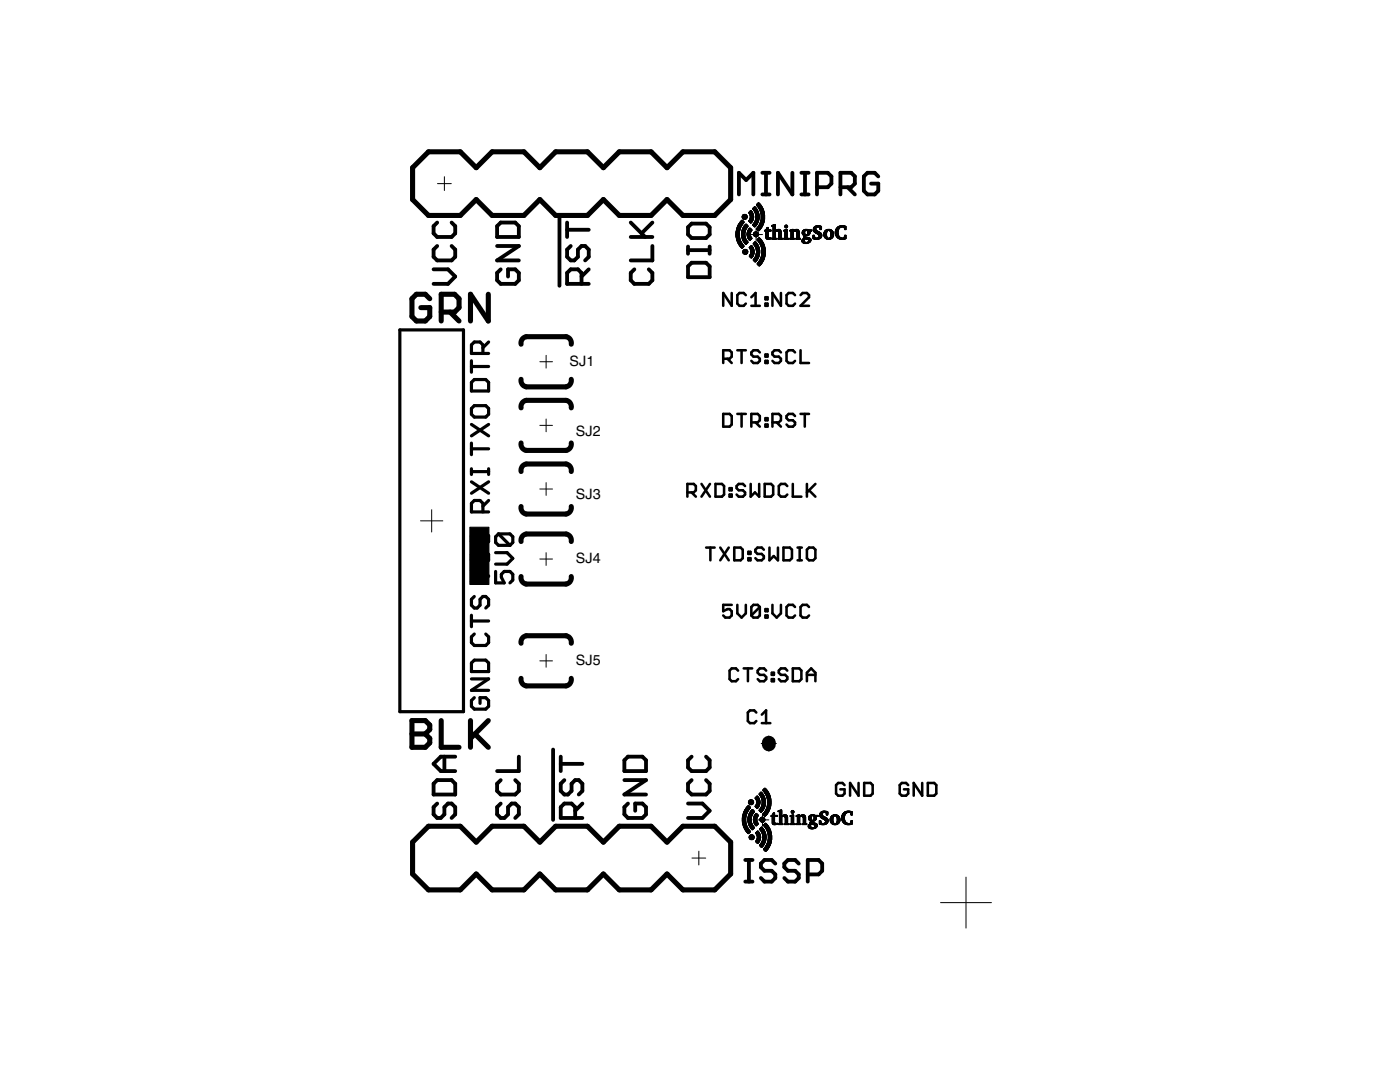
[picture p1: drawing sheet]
<svg xmlns="http://www.w3.org/2000/svg" width="279mm" height="216mm" viewBox="0 0 279 216" stroke-linecap="round" stroke-linejoin="round" font-family="sans-serif">
<defs><g id="words">
<g font-size="3.3">
<text x="113.7" y="72.9">SJ1</text>
<text x="115" y="86.9">SJ2</text>
<text x="115" y="99.6">SJ3</text>
<text x="115" y="112.3">SJ4</text>
<text x="115" y="132.6">SJ5</text>
</g>
</g></defs>
<g fill="none" stroke="#000" stroke-width=".51">
<path d="M146 58.5v2.5l-1.7-2.5v2.5M148.8 58.9l-.4-.4h-.8l-.4 .4v1.7l.4 .4h.8l.4-.4M149.9 59.3l.9-.8v2.5M152.8 59.3h.4v.4h-.4zM155.9 58.5v2.5l-1.7-2.5v2.5M158.7 58.9l-.5-.4h-.8l-.4 .4v1.7l.4 .4h.8l.5-.4M159.8 58.9l.4-.4h.8l.5 .4v.4l-1.7 1.7h1.7M144.3 71.6h1.3l.4-.4v-.9l-.4-.4h-1.3v2.5M145.2 71.6l.8 .8M147.2 69.9h1.6M148 69.9v2.5M149.9 61h1.7"/>
<path d="M151.6 70.3l-.4-.4h-.8l-.5 .4v.4l.5 .5h.8l.4 .4v.4l-.4 .4h-.8l-.5-.4M152.8 60.6h.4v.4h-.4zM152.8 70.7h.4v.5h-.4zM152.8 72h.4v.4h-.4zM155.9 70.3l-.5-.4h-.8l-.4 .4v.4l.4 .5h.8l.5 .4v.4l-.5 .4h-.8l-.4-.4M158.7 70.3l-.5-.4h-.8l-.4 .4v1.7l.4 .4h.8l.5-.4M159.8 69.9v2.5h1.7M137.2 98.3h1.3l.4-.5v-.8l-.4-.4h-1.3v2.5M138 98.3l.9 .8M140 96.6l1.7 2.5M141.7 96.6l-1.7 2.5M142.8 96.6h1.3l.4 .4v1.7l-.4 .4h-1.3z"/>
<path d="M144.3 82.6h1.3l.4 .4v1.7l-.4 .4h-1.3zM145.6 97.4h.4v.4h-.4zM145.6 98.7h.4v.4h-.4zM147.2 82.6h1.6M148 82.6v2.5M148.7 97l-.4-.4h-.9l-.4 .4v.4l.4 .4h.9l.4 .5v.4l-.4 .4h-.9l-.4-.4M149.8 96.6v2.5l.9-.8 .8 .8v-2.5M149.9 84.3h1.3l.4-.4v-.9l-.4-.4h-1.3v2.5M150.8 84.3l.8 .8M152.6 96.6h1.3l.4 .4v1.7l-.4 .4h-1.3zM152.8 83.4h.4v.5h-.4zM152.8 84.7h.4v.4h-.4z"/>
<path d="M154.2 84.3h1.2l.5-.4v-.9l-.5-.4h-1.2v2.5M155 84.3l.9 .8M157.1 97l-.4-.4h-.8l-.5 .4v1.7l.5 .4h.8l.4-.4M158.2 96.6v2.5h1.7M158.7 83l-.5-.4h-.8l-.4 .4v.4l.4 .5h.8l.5 .4v.4l-.5 .4h-.8l-.4-.4M159.8 82.6h1.7M160.6 82.6v2.5M161 96.6v2.5M161.5 97.8l1.2 1.3M162.7 96.6l-1.7 1.7M140.9 109.3h1.7M141.8 109.3v2.5"/>
<path d="M143.7 109.3l1.7 2.5M145.4 109.3l-1.7 2.5M146.5 109.3h1.3l.4 .4v1.7l-.4 .4h-1.3zM149.4 111.4h.4v.4h-.4zM149.4 110.1h.4v.4h-.4zM152.4 109.7l-.4-.4h-.8l-.5 .4v.4l.5 .4h.8l.4 .5v.4l-.4 .4h-.8l-.5-.4M153.6 109.3v2.5l.8-.8 .9 .8v-2.5M156.4 109.3h1.2l.5 .4v1.7l-.5 .4h-1.2zM159.2 109.3h.8M159.2 111.8h.8M159.6 109.3v2.5M161 109.7l.5-.4h.8l.4 .4v1.7l-.4 .4h-.8l-.5-.4z"/>
<path d="M146 120.7h-1.7v1.3l.9-.5h.4l.4 .5v.8l-.4 .4h-.8l-.5-.4M147.2 120.7v1.7l.8 .8 .8-.8v-1.7M147.3 133.8l-.4-.4h-.9l-.4 .4v1.7l.4 .4h.9l.4-.4M148.4 133.4h1.7M149.3 133.4v2.5M151.6 121.1l-.4-.4h-.8l-.5 .4v1.7M151.6 121.1v1.7l-.4 .4h-.8l-.5-.4M151.6 121.1l-1.7 1.7M152.8 121.5h.4v.5h-.4zM152.8 122.8h.4v.4h-.4zM152.9 133.8l-.4-.4h-.9l-.4 .4v.4l.4 .5h.9l.4 .4v.4l-.4 .4h-.9l-.4-.4M154 135.5h.5v.4h-.5z"/>
<path d="M154 134.2h.5v.5h-.5zM154.2 120.7v1.7l.8 .8 .9-.8v-1.7M157.1 133.8l-.4-.4h-.8l-.5 .4v.4l.5 .5h.8l.4 .4v.4l-.4 .4h-.8l-.5-.4M158.2 133.4h1.3l.4 .4v1.7l-.4 .4h-1.3zM158.7 121.1l-.5-.4h-.8l-.4 .4v1.7l.4 .4h.8l.5-.4M161 135.9v-1.7l.9-.8 .8 .8v1.7M161 134.7h1.7M161.5 121.1l-.5-.4h-.8l-.4 .4v1.7l.4 .4h.8l.5-.4M150.9 142.2l-.4-.4h-.8l-.5 .4v1.7l.5 .4h.8l.4-.4M152 144.3h1.7M152 142.6l.9-.8v2.5M168.6 156.7l-.5-.5h-.8l-.4 .5v1.6l.4 .5h.8l.5-.5v-.8h-.9"/>
<path d="M171.3 156.2v2.6l-1.6-2.6v2.6M172.5 156.2h1.2l.5 .5v1.6l-.5 .5h-1.2zM181.3 156.7l-.5-.5h-.8l-.4 .5v1.6l.4 .5h.8l.5-.5v-.8h-.9M184 156.2v2.6l-1.6-2.6v2.6M185.2 156.2h1.2l.5 .5v1.6l-.5 .5h-1.2z"/>
</g>
<g fill="none" stroke="#000" stroke-width=".76">
<path d="M147.5 38.8v-4.3l1.4 1.4 1.4-1.4v4.3M152.1 38.8h1.5M152.1 34.5h1.5M152.9 34.5v4.3M158.1 34.5v4.3l-2.8-4.3v4.3M159.9 38.8h1.5M159.9 34.5h1.5M160.7 34.5v4.3M163 37.4h2.2l.7-.8v-1.4l-.7-.7h-2.2v4.3M167.7 37.4h2.2l.7-.8v-1.4l-.7-.7h-2.2v4.3M169.2 37.4l1.4 1.4M175.3 35.2l-.7-.7h-1.5l-.7 .7v2.9l.7 .7h1.5l.7-.7v-1.5h-1.5"/>
<path d="M86.5 53.7h2.9l1.4 1.5-1.4 1.4h-2.9M87.2 49.1l-.7 .7v1.4l.7 .8h2.9l.7-.8v-1.4l-.7-.7M87.2 44.4l-.7 .7v1.5l.7 .7h2.9l.7-.7v-1.5l-.7-.7M99.2 49.1h4.3l-4.3 2.9h4.3M99.2 45.1l.7-.7h2.9l.7 .7v2.2h-4.3zM99.9 53.7l-.7 .8v1.4l.7 .7h2.9l.7-.7v-1.4l-.7-.8h-1.4v1.5M111.7 43v14M113.2 44.4v2.9M113.2 45.8h4.3M113.9 49.1l-.7 .7v1.4l.7 .8h.7l.7-.8v-1.4l.8-.7h.7l.7 .7v1.4l-.7 .8M116.1 56.6v-2.1l-.8-.8h-1.4l-.7 .8v2.1h4.3M117.5 53.7l-1.4 1.5"/>
<path d="M125.9 47.3h4.3M125.9 44.4l2.9 2.9M126.6 53.7l-.7 .8v1.4l.7 .7h2.9l.7-.7v-1.4l-.7-.8M130.2 49.1v2.9h-4.3M130.2 44.4l-2.2 2.2M137.3 45.3l.7-.7h2.9l.7 .7v1.5l-.7 .7h-2.9l-.7-.7zM137.3 49.2v1.4M137.3 49.9h4.3M138 52.4h2.9l.7 .7v2.2h-4.3v-2.2zM141.6 49.2v1.4M86.5 156.4l.7-.7h2.9l.7 .7v2.1h-4.3zM88.7 151v2.9"/>
<path d="M90.8 151h-2.8l-1.5 1.4 1.5 1.5h2.8M99.9 155.7l-.7 .7v1.4l.7 .7h2.9l.7-.7v-1.4l-.7-.7M103.5 151v2.9h-4.3M110.4 149.6v14M111.9 151v2.9M111.9 152.4h4.3M112.6 155.7l-.7 .7v1.4l.7 .7h.7l.8-.7v-1.4l.7-.7h.7l.7 .7v1.4l-.7 .7M124.6 155.7h4.3l-4.3 2.8h4.3M125.3 151h2.9l.7 .7v2.2h-4.3v-2.2zM138 155.7l-.7 .7v1.4l.7 .7h2.9l.7-.7v-1.4l-.7-.7M138 151l-.7 .7v1.4l.7 .8h2.9l.7-.8v-1.4l-.7-.7M87.2 160.3l-.7 .8v1.4l.7 .7h.8l.7-.7v-1.4l.7-.8h.7l.7 .8v1.4l-.7 .7"/>
<path d="M99.9 160.3l-.7 .8v1.4l.7 .7h.8l.7-.7v-1.4l.7-.8h.7l.7 .8v1.4l-.7 .7M114.8 163.2v-2.1l-.7-.8h-1.5l-.7 .8v2.1h4.3M116.2 160.3l-1.4 1.5M125.3 160.3l-.7 .8v1.4l.7 .7h2.9l.7-.7v-1.4l-.7-.8h-1.4v1.5M137.3 160.3h2.9l1.4 1.5-1.4 1.4h-2.9M148.7 175.9h1.5M148.7 171.6h1.5M149.5 171.6v4.3M154.7 172.3l-.7-.7h-1.4l-.8 .7v.7l.8 .8h1.4l.7 .7v.7l-.7 .7h-1.4l-.8-.7M159.4 172.3l-.7-.7h-1.5l-.7 .7v.7l.7 .8h1.5l.7 .7v.7l-.7 .7h-1.5l-.7-.7M161.2 174.5h2.2l.7-.7v-1.5l-.7-.7h-2.2v4.3"/>
</g>
<g fill="none" stroke="#000" stroke-width=".63">
<path d="M79.8 65.8h12.7v76.2h-12.7zM94.1 72v2.3M94.1 73.1h3.4M94.7 75.7h2.2l.6 .6v1.7h-3.4v-1.7zM96.4 70.5v-1.7l-.6-.6h-1.1l-.6 .6v1.7h3.4M97.5 68.2l-1.1 1.2M94.1 89.6h3.4M94.1 88.4v2.3M94.1 93.5v1.2M94.1 84.7l3.4 2.3M94.1 96.1l3.4 2.3M94.1 94.1h3.4"/>
<path d="M94.7 80.9h2.2l.6 .6v1.2l-.6 .5h-2.2l-.6-.5v-1.2zM97.5 84.7l-3.4 2.3M97.5 93.5v1.2M97.5 99.9l-1.1 1.1M97.5 96.1l-3.4 2.3M94.1 113.8h2.3l1.1 1.2-1.1 1.1h-2.3M94.7 106.3l-.6 .6v1.2l.6 .5h2.2l.6-.5v-1.2l-.6-.6M94.7 110.1l-.6 .5v1.2l.6 .6h2.2l.6-.6v-1.2l-.6-.5M94.7 119l-.6 .6v1.2l.6 .5h.5l.6-.5v-1.2l.6-.6h.5l.6 .6v1.2l-.6 .5M96.4 102.2v-1.8l-.6-.5h-1.1l-.6 .5v1.8h3.4M98.9 114v2.3h1.7l-.5-1.1v-.6l.5-.6h1.2l.5 .6v1.1l-.5 .6M98.9 110.3h2.3l1.1 1.1-1.1 1.2h-2.3"/>
<path d="M99.5 106.5l-.6 .6v1.1l.6 .6h2.3M99.5 106.5h2.3l.5 .6v1.1l-.5 .6M99.5 106.5l2.3 2.3M94.1 122.8v2.3M94.1 135.5h3.4l-3.4 2.3h3.4M94.1 123.9h3.4M94.7 126.5l-.6 .6v1.1l.6 .6h2.2l.6-.6v-1.1l-.6-.6M94.7 131.7h2.2l.6 .6v1.7h-3.4v-1.7zM94.7 139.2l-.6 .6v1.1l.6 .6h2.2l.6-.6v-1.1l-.6-.6h-1.1v1.2"/>
</g>
<g fill="#000" stroke="#000" stroke-width=".2">
<path d="M146.9 47.1h.7zM146.9 47l.7 .1zM146.9 47h.7zM146.9 46.9l.7 .1zM146.9 46.9h.7zM146.9 46.8l.7 .1zM146.9 46.8h.7zM146.9 46.7l.7 .1zM146.9 46.7h.7zM146.9 46.6l.7 .1zM146.9 46.6h.7zM146.9 46.5l.7 .1z"/>
<path d="M146.9 46.5h.7zM146.9 46.4l.7 .1zM146.9 46.4h.7zM146.9 47.3h.7zM146.9 47.2l.7 .1zM146.9 47.2h.7zM146.9 47.1l.7 .1zM146.9 46.3l.7 .1zM146.9 46.3h.7zM146.9 46.2l.7 .1zM146.9 46.2h.7zM146.9 46.1l.7 .1z"/>
<path d="M146.9 47.4l.7 .1zM146.9 47.4h.7zM146.9 47.3l.7 .1zM146.9 46.1h.7zM146.9 46l.7 .1zM147 47.6h.6zM147 47.5l.6 .1zM147 47.5h.6zM147 47.4l.6 .1zM147 46l.6 .1zM147 46h.6zM147 45.9l.6 .1z"/>
<path d="M147 45.9h.6zM147 47.7h.7zM147 47.6l.7 .1zM147 47.6h.7zM147 45.8l.7 .1zM147 45.8h.7zM147 47.8h.7zM147 47.7l.7 .1zM147 45.7l.7 .1zM147 45.7h.7zM147 47.9l.8 .1zM147 47.9h.8z"/>
<path d="M147 47.9h.7zM147 47.8l.7 .1zM147 45.6l.7 .1zM147 45.6h.7zM147 45.6h.8zM147.1 48h.7zM147.1 45.5h.7zM147.1 45.4l.7 .1zM147.1 47.9l.7 .1zM147.1 45.5l.7 .1zM147.1 48.1h.7zM147.1 48l.7 .1z"/>
<path d="M147.1 45.4h.7zM147.1 48.2h.7zM147.1 48.1l.7 .1zM147.1 45.3l.7 .1zM147.1 45.3h.7zM147.2 48.1l.6 .1zM147.2 45.3l.6 .1zM147.2 48.2l.7 .1zM147.2 48.2h.7zM147.2 45.3h.7zM147.2 45.2l.7 .1zM147.2 48.3l.8 .1z"/>
<path d="M147.2 48.3h.8zM147.2 48.3h.7zM147.2 45.2h.7zM147.2 45.1l.8 .1zM147.2 48.4h.8zM147.2 45.1h.8zM147.3 48.4l.7 .1zM147.3 45l.7 .1zM147.3 44.9l.8 .1zM147.3 48.5h.8zM147.3 48.5h.7zM147.3 45h.7z"/>
<path d="M147.3 45h.8zM147.3 48.6h.8zM147.3 48.5l.8 .1zM147.3 44.9h.8zM147.3 48.6l.8 .1zM147.3 44.8l.8 .1zM147.4 48.6l.8 .1zM147.4 48.7h.8zM147.4 44.8h.8zM147.4 48.7l.8 .1zM147.4 44.7l.8 .1zM147.4 44.7h.8z"/>
<path d="M147.4 48.8h.9zM147.4 44.7h.9zM147.5 48.8l.8 .1zM147.5 44.6l.8 .1zM147.5 48.9h.9zM147.5 44.6h.9zM147.5 48.9h.8zM147.5 44.6h.8zM147.6 48.9l.8 .1zM147.6 44.5l.8 .1zM147.6 49h.8zM147.6 44.4l.8 .1z"/>
<path d="M147.6 44.5h.8zM147.6 49l.9 .1zM147.6 44.4l.9 .1zM147.6 49.1h.9zM147.6 44.4h.9zM147.7 49.1l.8 .1zM147.7 44.3l.8 .1zM147.7 44.3h.8zM147.7 49.2l.7 .1zM147.7 49.2h.8zM147.7 44.2l.8 .1zM147.8 49.3h.6z"/>
<path d="M147.8 44.2h.6zM147.8 49.3l.5 .1zM147.8 44.1l.6 .1zM147.9 49.3l.4 .1zM147.9 44.1l.4 .1zM147.9 49.4h.4zM147.9 44.1h.4zM147.9 49.4h.3zM147.9 44l.4 .1zM148 49.4l.2 .1zM148 44h.3zM148 47h.7z"/>
<path d="M148 46.9l.7 .1zM148 46.9h.7zM148 46.8l.7 .1zM148 46.8h.7zM148 46.7l.7 .1zM148 46.7h.7zM148 46.6l.7 .1zM148 46.6h.7zM148 46.5l.7 .1zM148 46.5h.7zM148 49.5h.2zM148 47.1l.7 .1z"/>
<path d="M148 47.1h.7zM148 47l.7 .1zM148 46.4l.7 .1zM148 46.4h.7zM148 46.3l.7 .1zM148 44h.2zM148 49.5l.1 .1zM148 47.2h.7zM148 46.3h.7zM148 43.9l.2 .1zM148 47.3l.7 .1zM148 47.3h.7z"/>
<path d="M148 47.2l.7 .1zM148 46.2l.7 .1zM148 46.2h.7zM148 46.1l.7 .1zM148 46.1h.7zM148.1 47.4l.6 .1zM148.1 47.4h.6zM148.1 46.1h.6zM148.1 46l.6 .1zM148.1 46l.7 .1zM148.1 47.5l.7 .1zM148.1 45.9l.7 .1z"/>
<path d="M148.1 43.3h1zM148.1 43.2l1 .1zM148.1 47.5h.7zM148.1 47.4l.7 .1zM148.1 46h.7zM148.1 47.6l.7 .1zM148.1 47.6h.7zM148.1 45.9h.7zM148.1 45.8l.7 .1zM148.1 43.4h1zM148.1 43.3l1 .1zM148.1 43.2h1z"/>
<path d="M148.1 43.1l1 .1zM148.1 47.7l.8 .1zM148.1 47.7h.8zM148.1 45.8h.8zM148.1 45.7l.8 .1zM148.1 43.5h1zM148.1 43.4l1 .1zM148.1 43l1 .1zM148.2 43.4l.9 .1zM148.2 43.1h.9zM148.2 47.8h.7zM148.2 45.7h.7z"/>
<path d="M148.2 43.5l.8 .1zM148.2 43.5h.8zM148.2 43h.8zM148.2 50.3h1zM148.2 50.2l1.1 .1zM148.2 47.9h.8zM148.2 47.8l.7 .1zM148.2 45.6l.7 .1zM148.2 45.6h.8zM148.2 43.6h.8zM148.2 42.9l.8 .1zM148.3 50.4h.9z"/>
<path d="M148.3 50.3l.9 .1zM148.3 50.3h.9zM148.3 50.2h1zM148.3 50.2h.9zM148.3 50.1l.9 .1zM148.3 50.1h.9zM148.3 47.9l.7 .1zM148.3 45.5l.7 .1zM148.3 43.6h.7zM148.3 42.9h.7zM148.3 50.5h.9zM148.3 50.4l.9 .1z"/>
<path d="M148.3 50l.9 .1zM148.3 48h.8zM148.3 48h.7zM148.3 45.5h.7zM148.3 45.4l.8 .1zM148.3 43.6l.6 .1zM148.3 42.9h.6zM148.3 48.1h.8zM148.3 45.4h.8zM148.3 50.5l.8 .1zM148.3 50h.9zM148.3 48l.8 .1z"/>
<path d="M148.3 49.9l.8 .1zM148.3 48.1l.8 .1zM148.3 45.3l.8 .1zM148.3 42.8l.6 .1zM148.4 50h.8zM148.4 48.1l.8 .1zM148.4 45.3l.8 .1zM148.4 43.7h.5zM148.4 50.6h.7zM148.4 49.9h.7zM148.4 48.2h.8zM148.4 45.3h.8z"/>
<path d="M148.4 50.6l.7 .1zM148.4 49.8l.7 .1zM148.4 48.2l.8 .1zM148.4 45.2l.8 .1zM148.4 43.7h.4zM148.4 42.8h.4zM148.4 48.3h.9zM148.4 45.2h.9zM148.4 45.1l.9 .1zM148.5 50.7h.5zM148.5 49.8l.5 .1zM148.5 42.8h.3z"/>
<path d="M148.5 48.4h.8zM148.5 48.3l.8 .1zM148.5 48.3h.8zM148.5 45.1l.8 .1zM148.5 45.1h.8zM148.5 43.7l.3 .1zM148.5 50.7h.4zM148.5 49.8h.4zM148.5 48.4h.7zM148.5 45l.7 .1zM148.5 48.4l.7 .1zM148.5 45h.7z"/>
<path d="M148.6 48.5h.6zM148.6 50.7l.3 .1zM148.6 49.8h.3zM148.6 45h.6zM148.6 44.9l.6 .1zM148.6 48.5l.5 .1zM148.6 44.9h.5zM148.7 48.6h.4zM148.7 44.9h.4zM148.7 48.6l.3 .1zM148.7 44.8l.4 .1zM148.7 44.8l.3 .1z"/>
<path d="M148.8 48.7h.2zM148.8 44.8h.2zM148.8 48.7h.1zM148.8 44.7l.2 .1zM148.8 44.7h.1zM149.1 46.8h.6zM149.1 46.7h.6zM149.1 46.9l.7 .1zM149.1 46.9h.7zM149.1 46.8l.7 .1zM149.1 46.7l.6 .1zM149.1 46.6l.7 .1z"/>
<path d="M149.1 46.6h.7zM149.1 46.5l.7 .1zM149.1 47.1h.7zM149.1 47l.7 .1zM149.1 47h.7zM149.1 46.5h.7zM149.1 46.4l.7 .1zM149.1 46.4h.7zM149.1 47.2h.7zM149.1 47.1l.7 .1zM149.1 46.3l.7 .1zM149.1 46.3h.7z"/>
<path d="M149.2 47.2l.7 .1zM149.2 46.2h.7zM149.2 47.2h.7zM149.2 46.3h.7zM149.2 46.2l.7 .1zM149.2 47.3l.8 .1zM149.2 47.3h.7zM149.2 46.1l.7 .1zM149.2 46.1h.7zM149.2 47.4l.8 .1zM149.2 47.4h.8zM149.2 46l.8 .1z"/>
<path d="M149.2 47.5h.9zM149.2 46h.9zM149.3 47.5h.7zM149.3 46h.7zM149.3 47.5l.8 .1zM149.3 45.9l.8 .1zM149.3 45.9h.8zM149.3 47.6h.8zM149.3 45.8l.8 .1zM149.4 47.7h.6zM149.4 47.6l.6 .1zM149.4 45.8h.6z"/>
<path d="M149.4 47.7l.5 .1zM149.4 45.8l.7 .1zM149.4 47.7h.5zM149.4 45.7l.5 .1zM149.4 47.8h.5zM149.4 45.7h.5zM149.4 44.1l.8 .1zM149.4 44.1h.8zM149.4 44l.8 .1zM149.4 42.5h.8zM149.4 42.4l.8 .1zM149.4 42.4h.8z"/>
<path d="M149.4 44h.8zM149.5 45.7h.4zM149.5 44.1l.6 .1zM149.5 42.4h.6zM149.5 47.8l.3 .1zM149.5 45.6l.4 .1zM149.5 45.6h.3zM149.5 44.2h.7zM149.5 44h.7zM149.5 42.5l.7 .1zM149.5 42.3l.7 .1zM149.5 49.4h.8z"/>
<path d="M149.5 47.9h.3zM149.5 43.9l.8 .1zM149.5 42.6h.8zM149.5 42.3h.7zM149.5 51.1l.8 .1zM149.5 51.1h.8zM149.5 51l.8 .1zM149.5 49.4l.8 .1zM149.5 49.3l.8 .1zM149.5 45.5l.3 .1zM149.5 43.9h.8zM149.5 42.6l.8 .1z"/>
<path d="M149.6 47.9l.1 .1zM149.6 45.5l.1 .1zM149.6 44.2l.5 .1zM149.6 42.3h.5zM149.6 51.2h.7zM149.6 51h.7zM149.6 49.5h.7zM149.6 49.3l.7 .1zM149.6 44.3h.5zM149.6 43.9h.7zM149.6 43.8l.7 .1zM149.6 42.7h.7z"/>
<path d="M149.6 42.2l.5 .1zM149.6 51.2h.6zM149.6 50.9l.8 .1zM149.6 50.9h.8zM149.6 49.5l.8 .1zM149.6 49.5l.7 .1zM149.6 49.3h.6zM149.6 43.8h.7zM149.6 42.7l.7 .1zM149.6 42.2h.5zM149.6 51.2l.6 .1zM149.6 49.6h.8z"/>
<path d="M149.6 44.3l.4 .1zM149.6 43.7l.7 .1zM149.6 43.7h.7zM149.6 42.8h.7zM149.6 42.2h.4zM149.7 51.2l.5 .1zM149.7 50.8l.7 .1zM149.7 49.6l.7 .1zM149.7 49.2l.5 .1zM149.7 44.4h.3zM149.7 42.1l.3 .1zM149.7 43.7h.7z"/>
<path d="M149.7 43.6l.7 .1zM149.7 43.6h.7zM149.7 43.5l.7 .1zM149.7 43.5h.7zM149.7 43l.7 .1zM149.7 43h.7zM149.7 42.9l.7 .1zM149.7 42.9h.7zM149.7 42.8l.7 .1zM149.7 42.1h.3zM149.7 51.3h.4zM149.7 50.8h.7z"/>
<path d="M149.7 49.7h.7zM149.7 49.2h.4zM149.7 43.4l.7 .1zM149.7 43.1h.7zM149.7 51.3l.5 .1zM149.7 49.1l.5 .1zM149.7 44.4l.2 .1zM149.7 43.4h.7zM149.7 43.3l.7 .1zM149.7 43.3h.7zM149.7 43.2l.7 .1zM149.7 43.2h.7z"/>
<path d="M149.7 43.1l.7 .1zM149.7 42.1h.2zM149.8 50.7l.6 .1zM149.8 49.8h.6zM149.8 49.7l.6 .1zM149.8 44.4l.1 .1zM149.8 42l.1 .1zM149.8 51.4h.3zM149.8 50.7h.7zM149.8 49.8l.7 .1zM149.8 49.8h.7zM149.8 49.1l.3 .1z"/>
<path d="M149.8 50.6l.7 .1zM149.8 50.6h.7zM149.8 49.9h.7zM149.8 50.5h.7zM149.8 50.4l.7 .1zM149.8 50l.7 .1zM149.8 50h.7zM149.8 49.1h.3zM149.8 51.4l.3 .1zM149.8 50.5l.7 .1zM149.8 50.4h.7zM149.8 50.1h.7z"/>
<path d="M149.8 49.9l.7 .1zM149.9 51.4l.1 .1zM149.9 50.4h.6zM149.9 50.3l.6 .1zM149.9 50.3h.6zM149.9 50.2l.6 .1zM149.9 50.2h.6zM149.9 50.1l.6 .1zM149.9 50.1h.6zM149.9 49l.2 .1zM150.2 44.9h.8zM150.2 41.6l.8 .1z"/>
<path d="M150.2 44.8l.8 .1zM150.2 41.7h.8zM150.2 41.6h.8zM150.2 44.9l.8 .1zM150.3 45h.6zM150.3 44.8h.8zM150.3 41.7l.8 .1zM150.3 41.5l.6 .1zM150.3 44.7l.8 .1zM150.3 41.8h.8zM150.3 51.9h.8zM150.3 48.6h.8z"/>
<path d="M150.3 44.7h.8zM150.3 51.8l.8 .1zM150.3 48.6l.8 .1zM150.3 45l.6 .1zM150.3 41.8l.8 .1zM150.3 51.9l.8 .1zM150.3 51.8h.9zM150.3 48.7h.9zM150.3 41.5h.6zM150.4 46.8h1zM150.4 46.7l1 .1zM150.4 46.7h1z"/>
<path d="M150.4 45.1h.5zM150.4 44.6l.7 .1zM150.4 41.4l.5 .1zM150.4 51.9l.7 .1zM150.4 51.7l.8 .1zM150.4 48.7l.8 .1zM150.4 48.5l.7 .1zM150.4 52h.6zM150.4 51.7h.8zM150.4 48.8h.8zM150.4 48.5h.6zM150.4 46.9l.9 .1z"/>
<path d="M150.4 46.9h.9zM150.4 46.8l.9 .1zM150.4 46.6l.9 .1zM150.4 46.6h.9zM150.4 46.5l.9 .1zM150.4 45.1h.4zM150.4 44.6l.8 .1zM150.4 44.6h.8zM150.4 41.9l.8 .1zM150.4 41.9h.8zM150.4 41.4h.4zM150.4 47h1z"/>
<path d="M150.4 46.5h.9zM150.4 45.1l.4 .1zM150.4 44.5l.8 .1zM150.4 42h.8zM150.5 52h.5zM150.5 51.6l.8 .1zM150.5 48.8l.8 .1zM150.5 48.5h.5zM150.5 52l.5 .1zM150.5 48.4l.5 .1zM150.5 47l.8 .1zM150.5 47h.8z"/>
<path d="M150.5 46.4l.8 .1zM150.5 45.1l.3 .1zM150.5 44.5h.7zM150.5 42l.7 .1zM150.5 41.3l.3 .1zM150.5 51.6h.8zM150.5 48.9h.8zM150.5 47.1h.8zM150.5 46.4h.8zM150.5 45.2h.2zM150.5 44.4l.7 .1zM150.5 44.4l.8 .1z"/>
<path d="M150.5 42.1h.8zM150.5 41.3l.2 .1zM150.5 52.1l.4 .1zM150.5 52.1h.4zM150.5 48.9l.8 .1zM150.5 48.4h.4zM150.5 51.5l.8 .1zM150.5 46.4h.7zM150.5 45.2l.2 .1zM150.5 44.4h.8zM150.5 41.3h.2zM150.6 52.1l.3 .1z"/>
<path d="M150.6 51.5h.7zM150.6 49h.7zM150.6 48.3l.3 .1zM150.6 47.1l.6 .1zM150.6 46.3l.6 .1zM150.6 45.3h.1zM150.6 44.4h.7zM150.6 44.3l.7 .1zM150.6 42.2h.7zM150.6 42.1l.7 .1zM150.6 41.3h.1zM150.6 52.2h.3z"/>
<path d="M150.6 48.3h.3zM150.6 51.4l.8 .1zM150.6 44.3h.7zM150.6 42.2l.7 .1zM150.6 52.2h.2zM150.6 51.4l.7 .1zM150.6 51.4h.8zM150.6 49.1h.7zM150.6 49l.7 .1zM150.6 48.3h.2zM150.6 47.2h.6zM150.6 46.3h.5z"/>
<path d="M150.6 44.2h.7zM150.6 42.3l.7 .1zM150.6 42.3h.7zM150.6 52.2l.2 .1zM150.6 48.2l.2 .1zM150.6 44.2l.7 .1zM150.7 51.4h.7zM150.7 49.1l.7 .1zM150.7 49.1h.7zM150.7 44.2h.6zM150.7 44.1l.7 .1zM150.7 42.4h.6z"/>
<path d="M150.7 51.3l.7 .1zM150.7 51.3h.7zM150.7 49.2h.7zM150.7 46.3h.4zM150.7 47.2h.4zM150.7 44.1h.7zM150.7 44l.7 .1zM150.7 42.5h.7zM150.7 42.4l.7 .1zM150.7 42.4h.7zM150.7 51.2l.7 .1zM150.7 49.3h.7z"/>
<path d="M150.7 49.2l.7 .1zM150.7 44h.7zM150.7 43.9l.7 .1zM150.7 42.5l.7 .1zM150.7 51.2h.8zM150.7 51.1l.8 .1zM150.7 49.3l.8 .1zM150.7 47.2l.3 .1zM150.7 46.2l.3 .1zM150.7 42.6h.7zM150.8 51.2h.6zM150.8 49.3h.6z"/>
<path d="M150.8 43.9h.6zM150.8 43.8l.6 .1zM150.8 43.8h.6zM150.8 42.7l.6 .1zM150.8 42.7h.6zM150.8 42.6l.6 .1zM150.8 51.1h.7zM150.8 49.4h.7zM150.8 49.3l.7 .1zM150.8 43.7l.7 .1zM150.8 42.8h.7zM150.8 42.7l.7 .1z"/>
<path d="M150.8 43.7h.7zM150.8 43.6l.7 .1zM150.8 43.6h.7zM150.8 42.9l.7 .1zM150.8 42.9h.7zM150.8 42.8l.7 .1zM150.8 51l.7 .1zM150.8 51h.7zM150.8 49.5h.7zM150.8 49.4l.7 .1zM150.8 43.5l.7 .1zM150.8 43.5h.7z"/>
<path d="M150.8 43.4l.7 .1zM150.8 43.4h.7zM150.8 43.3l.7 .1zM150.8 43.3h.7zM150.8 43.2l.7 .1zM150.8 43.2h.7zM150.8 43.1l.7 .1zM150.8 43.1h.7zM150.8 43l.7 .1zM150.8 43h.7zM150.9 51h.6zM150.9 50.9l.6 .1z"/>
<path d="M150.9 50.9h.6zM150.9 49.6h.6zM150.9 49.5l.6 .1zM150.9 50.9h.7zM150.9 50.8l.7 .1zM150.9 49.6h.7zM150.9 50.8h.7zM150.9 50.7l.7 .1zM150.9 50.7h.7zM150.9 50.6l.7 .1zM150.9 49.8h.7zM150.9 49.7l.7 .1z"/>
<path d="M150.9 49.7h.7zM150.9 49.6l.7 .1zM150.9 50.6h.7zM150.9 50.5l.7 .1zM150.9 49.9h.7zM150.9 49.8l.7 .1zM150.9 50.5h.7zM150.9 50h.7zM150.9 49.9l.7 .1zM151 45.7h.8zM151 40.8l.8 .1zM151 50.5h.6z"/>
<path d="M151 50.4l.6 .1zM151 50.4h.6zM151 50.3l.6 .1zM151 50.3h.6zM151 50.2l.6 .1zM151 50.2h.6zM151 50.1l.6 .1zM151 50.1h.6zM151 50l.6 .1zM151 45.6l.8 .1zM151 45.6h.9zM151 40.9l.9 .1z"/>
<path d="M151 40.9h.9zM151 40.9h.8zM151 45.7l.8 .1zM151 45.6h.8zM151 41h.9zM151 40.8h.8zM151 45.8h.7zM151 45.5l.9 .1zM151 40.7l.7 .1zM151.1 45.8h.6zM151.1 41l.8 .1zM151.1 40.7h.6z"/>
<path d="M151.1 47.8h.8zM151.1 45.5l.8 .1zM151.1 52.7h.8zM151.1 52.6l.9 .1zM151.1 52.6h.9zM151.1 47.9h.9zM151.1 47.8l.8 .1zM151.1 45.8l.6 .1zM151.1 45.5h.8zM151.1 45.4l.9 .1zM151.1 41.1h.9zM151.1 47.9l.9 .1z"/>
<path d="M151.1 45.8l.5 .1zM151.1 45.4h.9zM151.1 41.1l.9 .1zM151.1 40.6l.5 .1zM151.2 52.7l.7 .1zM151.2 52.5l.9 .1zM151.2 47.9l.8 .1zM151.2 47.7l.6 .1zM151.2 45.9h.4zM151.2 45.4h.8zM151.2 41.1l.8 .1zM151.2 40.6l.4 .1z"/>
<path d="M151.2 52.8h.7zM151.2 52.5h.8zM151.2 48h.8zM151.2 47.7h.6zM151.2 45.9l.4 .1zM151.2 41.2h.8zM151.2 40.6h.4zM151.2 45.3l.8 .1zM151.2 52.8l.6 .1zM151.2 52.5h.9zM151.2 52.4l.9 .1zM151.2 48l.9 .1z"/>
<path d="M151.2 46h.3zM151.2 41.2l.8 .1zM151.2 40.6h.3zM151.3 52.8l.5 .1zM151.3 52.4h.8zM151.3 48.1h.8zM151.3 47.6l.5 .1zM151.3 46h.2zM151.3 45.3h.8zM151.3 40.5l.2 .1zM151.3 45.2l.8 .1zM151.3 41.3h.8z"/>
<path d="M151.3 52.9h.5zM151.3 48.1l.8 .1zM151.3 47.6h.4zM151.3 46l.2 .1zM151.3 45.2h.8zM151.3 41.3l.8 .1zM151.3 40.5h.2zM151.3 52.9h.4zM151.3 52.3l.9 .1zM151.3 46l.1 .1zM151.3 45.1l.8 .1zM151.3 40.4l.1 .1z"/>
<path d="M151.3 45.1h.8zM151.3 41.4h.8zM151.4 52.9l.3 .1zM151.4 52.3h.8zM151.4 48.2h.8zM151.4 47.5l.3 .1zM151.4 53h.3zM151.4 47.5h.2zM151.4 45.1h.8zM151.4 41.5h.8zM151.4 41.4l.8 .1zM151.4 52.2l.8 .1z"/>
<path d="M151.4 48.2l.8 .1zM151.4 41.5l.8 .1zM151.4 53h.2zM151.4 52.2h.8zM151.4 48.3h.8zM151.4 45l.8 .1zM151.4 53l.2 .1zM151.4 48.3h.9zM151.4 47.4l.2 .1zM151.4 45h.8zM151.4 41.6h.9zM151.5 52.2h.8z"/>
<path d="M151.5 52.1l.8 .1zM151.5 48.4h.8zM151.5 48.3l.8 .1zM151.5 41.6l.8 .1zM151.5 44.9l.8 .1zM151.5 44.9h.8zM151.5 41.6h.8zM151.5 52.1h.8zM151.5 52l.8 .1zM151.5 48.4l.8 .1zM151.5 44.8l.8 .1zM151.5 41.7h.8z"/>
<path d="M151.5 52h.8zM151.5 48.5h.8zM151.6 44.8l.7 .1zM151.6 41.7l.7 .1zM151.6 52h.7zM151.6 51.9l.8 .1zM151.6 48.5l.7 .1zM151.6 48.5h.7zM151.6 44.8h.7zM151.6 44.7l.7 .1zM151.6 41.8h.7zM151.6 51.9h.8z"/>
<path d="M151.6 48.6h.8zM151.6 44.7h.7zM151.6 41.8l.8 .1zM151.6 41.8l.7 .1zM151.6 48.6l.8 .1zM151.6 44.6l.8 .1zM151.6 44.6h.8zM151.6 42h.8zM151.6 41.9l.8 .1zM151.6 41.9h.8zM151.7 51.8l.7 .1zM151.7 51.8h.7z"/>
<path d="M151.7 48.7h.7zM151.7 48.6l.7 .1zM151.7 44.6h.7zM151.7 44.5l.7 .1zM151.7 42l.7 .1zM151.7 42h.7zM151.7 51.8h.8zM151.7 51.7l.8 .1zM151.7 48.7l.8 .1zM151.7 44.5h.7zM151.7 44.4l.7 .1zM151.7 42.1h.7z"/>
<path d="M151.7 51.7h.8zM151.7 48.8h.8zM151.7 44.4h.8zM151.7 44.3l.8 .1zM151.7 42.2h.8zM151.7 42.1l.8 .1zM151.8 51.6l.7 .1zM151.8 51.6h.7zM151.8 48.9h.7zM151.8 48.8l.7 .1zM151.8 44.2l.7 .1zM151.8 42.3h.7z"/>
<path d="M151.8 42.2l.7 .1zM151.8 44.3h.7zM151.8 51.5l.8 .1zM151.8 51.5h.8zM151.8 49h.8zM151.8 48.9l.7 .1zM151.8 44.2h.7zM151.8 44.1l.7 .1zM151.8 42.4h.7zM151.8 42.3l.7 .1zM151.8 51.5h.7zM151.8 51.4l.8 .1z"/>
<path d="M151.8 49h.7zM151.8 44h.7zM151.8 42.5l.7 .1zM151.8 42.5h.7zM151.8 44.1h.7zM151.8 44l.7 .1zM151.8 42.4l.7 .1zM151.9 51.4l.7 .1zM151.9 51.4h.7zM151.9 49.1l.7 .1zM151.9 49.1h.7zM151.9 49.1h.6z"/>
<path d="M151.9 49l.6 .1zM151.9 43.9l.6 .1zM151.9 42.6l.6 .1zM151.9 42.6h.6zM151.9 51.3h.7zM151.9 51.2l.7 .1zM151.9 49.2l.7 .1zM151.9 43.9h.7zM151.9 43.8l.7 .1zM151.9 43.8h.7zM151.9 42.8l.7 .1zM151.9 42.8h.7z"/>
<path d="M151.9 42.7l.7 .1zM151.9 42.7h.7zM151.9 51.3l.7 .1zM151.9 49.2h.7zM151.9 43.7l.7 .1zM151.9 43.7h.7zM151.9 43.6l.7 .1zM151.9 43.6h.7zM151.9 43.5l.7 .1zM151.9 43.5h.7zM151.9 43.4l.7 .1zM151.9 43.4h.7z"/>
<path d="M151.9 43.3l.7 .1zM151.9 43.3h.7zM151.9 43.2l.7 .1zM151.9 43.2h.7zM151.9 43.1l.7 .1zM151.9 43.1h.7zM151.9 43l.7 .1zM151.9 43h.7zM151.9 42.9l.7 .1zM151.9 42.9h.7zM151.9 51.2h.8zM151.9 49.3l.8 .1z"/>
<path d="M151.9 49.3h.8zM151.9 49.3h.7zM152 51.1h.7zM152 51l.7 .1zM152 51.1l.7 .1zM152 49.4h.7zM152 49.3l.7 .1zM152 51h.7zM152 50.9l.7 .1zM152 50.9h.7zM152 49.6h.7zM152 49.5l.7 .1z"/>
<path d="M152 49.5h.7zM152 49.4l.7 .1zM152 50.7l.7 .1zM152 50.7h.7zM152 49.6l.7 .1zM152 50.8l.7 .1zM152 50.8h.7zM152 49.8l.7 .1zM152 49.8h.7zM152 49.7l.7 .1zM152 49.7h.7zM152.1 50.6l.6 .1z"/>
<path d="M152.1 50.6h.6zM152.1 50.5l.6 .1zM152.1 50.5h.6zM152.1 50.4l.6 .1zM152.1 50.4h.6zM152.1 50.3l.6 .1zM152.1 50.3h.6zM152.1 50.2l.6 .1zM152.1 50.2h.6zM152.1 50.1l.6 .1zM152.1 50.1h.6zM152.1 50l.6 .1z"/>
<path d="M152.1 50h.6zM152.1 49.9l.6 .1zM152.1 49.9h.6zM152.1 49.8l.6 .1zM152.6 46.1h1.3zM152.6 46l1.3 .1zM152.6 46h1.3zM152.7 45.9l1.2 .1zM152.7 45.9h1.2zM152.8 45.8l.5 .1zM152.8 47.5h1.1zM152.8 47.4l.7 .1z"/>
<path d="M152.8 47.4h.6zM152.8 47.3l.6 .1zM152.8 47.3h.6zM152.8 47.2l.5 .1zM152.8 47.2h.5zM152.8 47.1l.5 .1zM152.8 47.1h.5zM152.8 47l.5 .1zM152.8 47h.5zM152.8 46.9l.5 .1zM152.8 46.9h.5zM152.8 46.8l.5 .1z"/>
<path d="M152.8 46.8h.5zM152.8 46.7l.5 .1zM152.8 46.7h.5zM152.8 46.6l.5 .1zM152.8 46.6h.5zM152.8 46.5l.5 .1zM152.8 46.5h.5zM152.8 46.4l.5 .1zM152.8 46.4h.5zM152.8 46.3l.5 .1zM152.8 46.3h.5zM152.8 46.2l.5 .1z"/>
<path d="M152.8 46.2h.5zM152.8 46.1l.5 .1zM152.8 46.1h.5zM152.9 47.4l.5 .1zM152.9 47.5l1 .1zM152.9 47.5h1zM152.9 45.8h.4zM152.9 47.6h1zM152.9 45.7l.4 .1zM152.9 45.7h.4zM152.9 47.6l1 .1zM153 45.7h.3z"/>
<path d="M153 45.6l.3 .1zM153 45.6h.3zM153 47.7h.8zM153 45.5l.3 .1zM153 47.7h.6zM153 45.5h.3zM153 45.4l.3 .1zM153.1 45.4h.2zM153.1 47.7l.4 .1zM154 45.1l.7 .1zM154 45.1h.7zM154 45l.7 .1z"/>
<path d="M154 45h.7zM154 47.7h1zM154 47.6l1 .1zM154 47.6h1zM154 47.5l1 .1zM154.1 45h.6zM154.2 44.9l.5 .1zM154.2 47.5h.6zM154.2 44.9h.5zM154.3 46.1l.5 .1zM154.3 46h1.5zM154.3 47.5h.4z"/>
<path d="M154.3 47.4l.4 .1zM154.3 47.4h.4zM154.3 47.3l.4 .1zM154.3 47.3h.4zM154.3 47.2l.4 .1zM154.3 47.2h.4zM154.3 47.1l.4 .1zM154.3 47.1h.4zM154.3 47l.4 .1zM154.3 47h.4zM154.3 46.9l.4 .1zM154.3 46.9h.4z"/>
<path d="M154.3 46.8l.4 .1zM154.3 46.8h.4zM154.3 46.7l.4 .1zM154.3 46.7h.4zM154.3 46.6l.4 .1zM154.3 46.6h.4zM154.3 46.5l.4 .1zM154.3 46.5h.4zM154.3 46.4l.4 .1zM154.3 46.4h.4zM154.3 46.3l.4 .1zM154.3 46.3h.4z"/>
<path d="M154.3 46.2l.4 .1zM154.3 46.2h.4zM154.3 46.1h.7zM154.3 46.1h1.6zM154.3 46l1.6 .1zM154.3 46h.4zM154.3 45.9l.4 .1zM154.3 45.9h.4zM154.3 45.8l.4 .1zM154.3 45.8h.4zM154.3 45.7l.4 .1zM154.3 45.7h.4z"/>
<path d="M154.3 45.6l.4 .1zM154.3 45.6h.4zM154.3 45.5l.4 .1zM154.3 45.5h.4zM154.3 45.4l.4 .1zM154.3 45.4h.4zM154.3 45.3l.4 .1zM154.3 45.3h.4zM154.3 45.2l.4 .1zM154.3 45.2h.4zM154.3 45.1l.4 .1zM154.3 44.9h.4z"/>
<path d="M154.4 44.8l.3 .1zM154.5 44.8l.2 .1zM154.8 46h1zM154.9 45.9l.9 .1zM154.9 45.9h.8zM155 45.8l.7 .1zM155.1 45.8l.6 .1zM155.2 45.8h.4zM155.2 46.1h.7zM155.2 47.7h1zM155.2 47.6l1 .1zM155.2 47.6h1z"/>
<path d="M155.3 47.5l.9 .1zM155.3 45.8h.3zM155.3 46.1l.6 .1zM155.3 46.2h.6zM155.4 46.2l.5 .1zM155.4 46.2h.5zM155.4 47.5h.6zM155.4 46.3l.5 .1zM155.4 46.3h.5zM155.4 47.5h.5zM155.4 47.4l.5 .1zM155.4 47.4h.5z"/>
<path d="M155.4 47.3l.5 .1zM155.4 47.3h.5zM155.4 47.2l.5 .1zM155.4 47.2h.5zM155.4 47.1l.5 .1zM155.4 47.1h.5zM155.4 47l.5 .1zM155.4 47h.5zM155.4 46.9l.5 .1zM155.4 46.9h.5zM155.4 46.8l.5 .1zM155.4 46.8h.5z"/>
<path d="M155.4 46.7l.5 .1zM155.4 46.7h.5zM155.4 46.6l.5 .1zM155.4 46.6h.5zM155.4 46.5l.5 .1zM155.4 46.5h.5zM155.4 46.4l.5 .1zM155.4 46.4h.5zM156.4 47.7h1zM156.4 47.6l1 .1zM156.4 47.6h1zM156.4 47.5l1 .1z"/>
<path d="M156.4 46.1h.7zM156.4 46l.7 .1zM156.4 46h.7zM156.5 45.9l.6 .1zM156.6 45.9h.5zM156.6 47.5h.6zM156.6 45.3h.6zM156.6 45.2l.6 .1zM156.6 45.2h.6zM156.6 45.1l.6 .1zM156.6 45.1h.6zM156.7 47.5h.4z"/>
<path d="M156.7 47.4l.4 .1zM156.7 47.4h.4zM156.7 47.3l.4 .1zM156.7 47.3h.4zM156.7 47.2l.4 .1zM156.7 47.2h.4zM156.7 47.1l.4 .1zM156.7 47.1h.4zM156.7 47l.4 .1zM156.7 47h.4zM156.7 46.9l.4 .1zM156.7 46.9h.4z"/>
<path d="M156.7 46.8l.4 .1zM156.7 46.8h.4zM156.7 46.7l.4 .1zM156.7 46.7h.4zM156.7 46.6l.4 .1zM156.7 46.6h.4zM156.7 46.5l.4 .1zM156.7 46.5h.4zM156.7 46.4l.4 .1zM156.7 46.4h.4zM156.7 46.3l.4 .1zM156.7 46.3h.4z"/>
<path d="M156.7 46.2l.4 .1zM156.7 46.2h.4zM156.7 46.1l.4 .1zM156.7 46.1h.4zM156.7 45.3l.5 .1zM156.7 45.3h.5zM156.7 45.1h.5zM156.7 45l.5 .1zM156.7 45.8l.4 .1zM156.7 45.3l.4 .1zM156.7 45h.4zM156.7 45.4h.4z"/>
<path d="M156.8 45.4h.3zM156.8 44.9l.3 .1zM156.8 45.8l.3 .1zM156.8 45.4l.2 .1zM156.8 44.9h.2zM156.9 45.8h.2zM157.6 47.7h.9zM157.6 47.6l.9 .1zM157.6 47.6h.9zM157.6 47.5l.9 .1zM157.6 46.1h1.9zM157.6 46l1.8 .1z"/>
<path d="M157.6 46h1.8zM157.6 46h.7zM157.7 45.9l.6 .1zM157.7 45.9h.6zM157.8 47.5h.6zM157.8 45.8l.5 .1zM157.9 47.5h.4zM157.9 47.4l.4 .1zM157.9 47.4h.4zM157.9 47.3l.4 .1zM157.9 47.3h.4zM157.9 47.2l.4 .1z"/>
<path d="M157.9 47.2h.4zM157.9 47.1l.4 .1zM157.9 47.1h.4zM157.9 47l.4 .1zM157.9 47h.4zM157.9 46.9l.4 .1zM157.9 46.9h.4zM157.9 46.8l.4 .1zM157.9 46.8h.4zM157.9 46.7l.4 .1zM157.9 46.7h.4zM157.9 46.6l.4 .1z"/>
<path d="M157.9 46.6h.4zM157.9 46.5l.4 .1zM157.9 46.5h.4zM157.9 46.4l.4 .1zM157.9 46.4h.4zM157.9 46.3l.4 .1zM157.9 46.3h.4zM157.9 46.2l.4 .1zM157.9 46.2h.4zM157.9 46.1l.5 .1zM157.9 46.1h.6zM157.9 45.8l.4 .1z"/>
<path d="M158 45.8h.3zM158.1 45.8h.2zM158.4 46h1zM158.5 45.9l.9 .1zM158.5 45.9h.8zM158.6 45.8l.7 .1zM158.7 45.8h.5zM158.8 47.7h.9zM158.8 47.6l.9 .1zM158.8 47.6h.9zM158.8 46.1h.7zM158.8 47.5l1 .1z"/>
<path d="M158.8 45.8h.3zM158.9 46.1l.6 .1zM158.9 46.2h.6zM159 46.2l.5 .1zM159 46.2h.5zM159 47.5h.6zM159 46.3l.5 .1zM159 46.3h.5zM159 47.5h.5zM159 47.4l.5 .1zM159 47.4h.5zM159 47.3l.5 .1z"/>
<path d="M159 47.3h.5zM159 47.2l.5 .1zM159 47.2h.5zM159 47.1l.5 .1zM159 47.1h.5zM159 47l.5 .1zM159 47h.5zM159 46.9l.5 .1zM159 46.9h.5zM159 46.8l.5 .1zM159 46.8h.5zM159 46.7l.5 .1z"/>
<path d="M159 46.7h.5zM159 46.6l.5 .1zM159 46.6h.5zM159 46.5l.5 .1zM159 46.5h.5zM159 46.4l.5 .1zM159 46.4h.5zM160 48.1l.5 .1zM160 48.1h.5zM160 48l.5 .1zM160 48h.5zM160 47.9l.5 .1z"/>
<path d="M160 48.2h.6zM160 48.2h.5zM160.1 48.2l.5 .1zM160.1 47.9h.4zM160.1 47.8l.4 .1zM160.1 48.3h.5zM160.1 47.8h.4zM160.1 46.5l.5 .1zM160.1 46.5h.5zM160.1 46.4l.5 .1zM160.1 46.4h.5zM160.1 46.3l.5 .1z"/>
<path d="M160.1 46.3h.5zM160.1 48.3l.6 .1zM160.1 46.7h.5zM160.1 46.6l.5 .1zM160.1 46.6h.5zM160.1 46.2h.5zM160.1 48.3h.6zM160.1 46.2l.5 .1zM160.1 48.4h1.5zM160.1 47.7l.5 .1zM160.1 46.7l.6 .1zM160.1 46.7h.6z"/>
<path d="M160.1 46.1l.5 .1zM160.1 46.1h.6zM160.2 47.7h.4zM160.2 46.7l.5 .1zM160.2 48.4h1.3zM160.2 46.1h.5zM160.2 46.8h.6zM160.2 46.8h.5zM160.2 46l.5 .1zM160.2 46h.5zM160.3 48.4l1.1 .1zM160.3 46.8l.5 .1z"/>
<path d="M160.3 48.5h1.1zM160.3 47.6l1.5 .1zM160.3 46.9h1.2zM160.3 46h.5zM160.3 48.5h1zM160.3 46.9h1.1zM160.3 45.9l1.7 .1zM160.4 47.5l1.3 .1zM160.4 47.5h1.2zM160.4 47.4l1 .1zM160.4 47.4h.8zM160.4 47.3h.3z"/>
<path d="M160.4 45.9h1.6zM160.4 47.4l1.1 .1zM160.4 47.3l.7 .1zM160.4 47.3h.4zM160.4 46.9l1 .1zM160.4 47.6h1.4zM160.4 47.6h1.3zM160.4 47.2l.3 .1zM160.4 48.5l.8 .1zM160.4 47.2h.3zM160.4 47h.9zM160.4 45.8l1 .1z"/>
<path d="M160.5 47.2h.2zM160.5 47.1l.3 .1zM160.5 47.1h.2zM160.5 45.8l.8 .1zM160.5 47h.7zM160.5 47l.6 .1zM160.5 45.8h.7zM160.6 48.6h.4zM160.7 45.8h.4zM160.7 47.7h1.1zM160.9 47.7h.9zM161 46.8l.5 .1z"/>
<path d="M161 46h1zM161 46.8h.5zM161.1 46.8h.4zM161.1 46l.9 .1zM161.1 48.3l.5 .1zM161.1 47.7l.7 .1zM161.1 46.7l.5 .1zM161.1 46.1h.9zM161.1 46.7h.5zM161.1 46.1h.5zM161.2 46.7h.4zM161.2 46.6l.4 .1z"/>
<path d="M161.2 46.6h.4zM161.2 46.5l.4 .1zM161.2 46.2h.4zM161.2 46.1l.4 .1zM161.2 47.8h.7zM161.2 48.3h.4zM161.2 46.5l.5 .1zM161.2 46.5h.5zM161.2 46.4l.5 .1zM161.2 46.4h.5zM161.2 46.3l.5 .1zM161.2 46.3h.5z"/>
<path d="M161.2 46.2l.4 .1zM161.3 47.8h.6zM161.3 48.2l.4 .1zM161.3 48.2h.4zM161.3 47.8l.6 .1zM161.3 48.2h.5zM161.4 48.1l.4 .1zM161.4 47.9h.5zM161.4 48.1h.4zM161.4 48l.4 .1zM161.4 48h.4zM161.4 48h.5z"/>
<path d="M161.4 47.9l.5 .1zM162.2 47.6h1.4zM162.2 47.6h1.5zM162.2 47.5l1.5 .1zM162.2 47.5h1.6zM162.2 47.5h.6zM162.2 47.4l.5 .1zM162.2 47.4l.4 .1zM162.2 47.4h.4zM162.2 47.3l.4 .1zM162.2 47.3h.4zM162.2 47.2l.4 .1z"/>
<path d="M162.2 47.2h.4zM162.2 47.1l.4 .1zM162.2 47.1h.3zM162.2 47l.3 .1zM162.2 47h.3zM162.2 46.9l.3 .1zM162.3 47.6l1.2 .1zM162.3 45.9l.6 .1zM162.3 45.9h.6zM162.3 45.8l.6 .1zM162.3 45.8h.6zM162.3 45.8h.5z"/>
<path d="M162.3 45.7l.5 .1zM162.3 45.7h.5zM162.3 46h.7zM162.3 45.5l.5 .1zM162.3 46l.7 .1zM162.3 46h.6zM162.3 45.6l.5 .1zM162.3 45.6h.5zM162.4 46.1h.8zM162.4 46.1h.7zM162.4 46l.6 .1zM162.4 45.5l.4 .1z"/>
<path d="M162.4 45.5h.4zM162.4 45.4h.5zM162.4 47.7h1.1zM162.4 46.1l.9 .1zM162.4 45.4l.5 .1zM162.4 46.2h1zM162.4 46.2h.9zM162.5 45.3l.5 .1zM162.5 46.2l.9 .1zM162.5 46.3h1zM162.5 45.3h.6zM162.5 46.3h1.1z"/>
<path d="M162.5 45.3h1.5zM162.6 47.7h.8zM162.6 46.3l1 .1zM162.6 46.4h1.1zM162.6 45.2l1.4 .1zM162.6 45.2h1.3zM162.6 45.1l1.3 .1zM162.7 46.4h1zM162.7 46.4l1 .1zM162.7 45.1l1.2 .1zM162.8 47.7l.4 .1zM162.8 46.5h1z"/>
<path d="M162.8 45.1h1zM162.8 46.5l1.1 .1zM162.9 45.1h.7zM162.9 46.5l1 .1zM163 46.6h.9zM163 45l.4 .1zM163 46.6l.9 .1zM163.1 46.7h.9zM163.1 47.5h.7zM163.2 46.7h.8zM163.2 46.7l.8 .1zM163.3 47.4l.5 .1z"/>
<path d="M163.3 46.7l.7 .1zM163.3 46.8h.7zM163.3 47.4l.6 .1zM163.3 47.4h.6zM163.3 46.8l.7 .1zM163.4 47.3l.5 .1zM163.4 46.9h.6zM163.4 47.3h.5zM163.4 45.3h.6zM163.4 47.2l.6 .1zM163.4 47h.6zM163.4 46.9l.6 .1z"/>
<path d="M163.5 47.2h.5zM163.5 47.1l.5 .1zM163.5 47.1h.5zM163.5 47l.5 .1zM163.5 45.3l.4 .1zM163.5 45.3l.5 .1zM163.6 45.4h.4zM163.6 45.6h.4zM163.6 45.5l.4 .1zM163.6 45.5h.4zM163.6 45.4l.4 .1zM163.6 45.8h.3z"/>
<path d="M163.6 45.7l.3 .1zM163.6 45.7h.3zM163.6 45.6l.3 .1zM163.6 45.6h.3zM163.7 45.8h.2zM164.4 46.9l.6 .1zM164.4 46.9h.6zM164.4 46.8l.6 .1zM164.4 46.8h.6zM164.4 46.7l.6 .1zM164.4 46.7h.6zM164.4 46.6l.6 .1z"/>
<path d="M164.4 46.6h.6zM164.4 46.5l.6 .1zM164.4 47.1h.6zM164.4 47l.6 .1zM164.4 47h.6zM164.4 47h.5zM164.4 46.5l.5 .1zM164.4 46.5h.6zM164.4 46.4l.6 .1zM164.5 47.2h.5zM164.5 47.1l.5 .1zM164.5 47.1h.5z"/>
<path d="M164.5 46.4h.5zM164.5 46.3l.5 .1zM164.5 47.2l.5 .1zM164.5 46.3h.5zM164.5 47.3h.5zM164.5 46.2l.5 .1zM164.5 46.2h.5zM164.5 47.3l.6 .1zM164.5 47.3h.6zM164.5 46.2h.6zM164.6 47.4h.5zM164.6 46.1l.5 .1z"/>
<path d="M164.6 46.1h.5zM164.6 47.4l.5 .1zM164.7 47.5h.5zM164.7 47.4l.5 .1zM164.7 46l.5 .1zM164.7 47.5h.6zM164.7 46h.6zM164.7 47.5l1.3 .1zM164.7 46h1.3zM164.8 47.6h1.2zM164.8 45.9l1.2 .1zM164.8 47.6h1.1z"/>
<path d="M164.8 45.9h1.1zM164.9 47.6l1 .1zM164.9 45.8l1 .1zM165 47.7h.8zM165 45.8l.8 .1zM165 47.7h.7zM165.1 45.8h.6zM165.2 47.7l.4 .1zM165.2 45.8h.4zM165.5 47.5h.5zM165.5 46h.5zM165.5 46l.6 .1z"/>
<path d="M165.6 47.5h.5zM165.6 47.4l.5 .1zM165.6 46l.5 .1zM165.6 46.1h.5zM165.7 47.4h.5zM165.7 46.1h.5zM165.7 47.3l.5 .1zM165.7 47.3h.5zM165.7 46.2h.5zM165.7 46.1l.5 .1zM165.7 47.2l.5 .1zM165.7 46.2l.5 .1z"/>
<path d="M165.8 47.2l.5 .1zM165.8 47.2h.5zM165.8 46.3l.5 .1zM165.8 46.3h.5zM165.8 47.1l.5 .1zM165.8 47.1h.5zM165.8 47l.5 .1zM165.8 47h.5zM165.8 46.5h.5zM165.8 46.4l.5 .1zM165.8 46.4h.5zM165.8 46.9l.6 .1z"/>
<path d="M165.8 46.9h.6zM165.8 46.8l.6 .1zM165.8 46.8h.6zM165.8 46.7l.6 .1zM165.8 46.7h.6zM165.8 46.6l.6 .1zM165.8 46.6h.6zM165.8 46.5l.6 .1zM165.8 46.5l.5 .1zM166.7 46.6h.5zM166.7 46.5l.5 .1zM166.7 46.5h.5z"/>
<path d="M166.7 46.4l.5 .1zM166.7 46.4h.5zM166.7 46.3l.5 .1zM166.7 46.3h.5zM166.7 46.2l.5 .1zM166.7 46.2h.5zM166.7 46.6l.6 .1zM166.7 46.1l.6 .1zM166.7 46.7l.6 .1zM166.7 46.7h.6zM166.7 46.1h.6zM166.7 46l.6 .1z"/>
<path d="M166.8 46.8l.5 .1zM166.8 46.8h.5zM166.8 46h.5zM166.8 45.9l.5 .1zM166.8 46.9h.5zM166.8 45.9h.5zM166.8 46.9l.5 .1zM166.8 45.8l.5 .1zM166.8 47h.6zM166.8 45.8h.6zM166.8 47l.6 .1zM166.8 45.7l.6 .1z"/>
<path d="M166.9 47.1h.5zM166.9 45.7h.5zM166.9 47.1l.5 .1zM166.9 45.6l.5 .1zM166.9 47.2h.6zM166.9 45.6h.6zM166.9 47.2l.6 .1zM166.9 45.5l.6 .1zM167 47.2l.5 .1zM167 45.5l.5 .1zM167 47.3h.6zM167 45.5h.6z"/>
<path d="M167 45.4l.6 .1zM167.1 47.3l.6 .1zM167.1 45.4h.6zM167.1 47.4h.6zM167.1 47.4l.7 .1zM167.1 45.3l.7 .1zM167.2 45.3l.6 .1zM167.2 47.4l.7 .1zM167.2 47.5h.8zM167.2 45.3h.8zM167.2 47.5h1.6zM167.2 45.3h1.6z"/>
<path d="M167.3 47.5l1.5 .1zM167.3 45.2l1.5 .1zM167.3 47.6h1.5zM167.4 45.2h1.4zM167.4 47.6h1.4zM167.4 45.1l1.4 .1zM167.4 47.6l1.4 .1zM167.5 45.1l1.2 .1zM167.6 47.7h1.1zM167.6 45.1h1.1zM167.6 47.7h.9zM167.7 45.1h.8z"/>
<path d="M167.8 47.7l.5 .1zM167.8 45l.5 .1zM168.3 45.3h.5zM168.3 47.5h.5zM168.4 45.3l.4 .1zM168.4 47.4l.4 .1zM168.5 47.4l.3 .1zM168.5 45.3l.3 .1zM168.5 47.4h.3zM168.5 47.3l.3 .1zM168.5 47.3h.3zM168.5 47.2l.3 .1z"/>
<path d="M168.5 45.5h.3zM168.5 45.4l.3 .1zM168.5 45.4h.3zM168.5 47.2h.3zM168.5 47.1l.3 .1zM168.5 47.1h.3zM168.5 45.7h.3zM168.5 45.6l.3 .1zM168.5 45.6h.3zM168.5 45.5l.3 .1zM168.6 47.1h.2zM168.6 47l.2 .1z"/>
<path d="M168.6 47h.2zM168.6 46.9l.2 .1zM168.6 45.8h.2zM168.6 45.7l.2 .1zM168.6 45.7h.2zM93.8 105.2h3.8v11.4h-3.8zM149.4 160h1zM149.4 159.9l1 .1zM149.4 159.8l.9 .1zM149.4 159.9h1zM149.5 159.8l.8 .1zM149.5 159.7l.8 .1z"/>
<path d="M149.5 159.8h.8zM149.5 159.7h.7zM149.6 159.6l.6 .1zM149.7 159.6l.4 .1zM149.7 159.6h.3zM150.7 159.3h.8zM150.7 159.2l.7 .1zM150.7 159.2h.7zM150.7 159.3l.8 .1zM150.7 159.1l.7 .1zM150.8 159.4h.8zM150.8 159.4h.7z"/>
<path d="M150.8 159.1l.6 .1zM150.8 159.4l.7 .1zM150.8 159.1h.6zM150.9 159.5h.7zM150.9 159.4l.6 .1zM150.9 159l.5 .1zM150.9 159.6h.7zM150.9 159.5l.7 .1zM150.9 159h.4zM150.9 159.6l.7 .1zM150.9 158.9l.4 .1zM151 159.8l.6 .1z"/>
<path d="M151 159.8h.6zM151 159.7l.6 .1zM151 159.7h.6zM151 159.6l.6 .1zM151 158.9l.3 .1zM151 159.9h.7zM151 160h.7zM151 159.9l.7 .1zM151 158.9h.2zM151.5 158.4l.8 .1zM151.5 158.5h.8zM151.5 158.4h.7z"/>
<path d="M151.5 158.5l.8 .1zM151.5 158.3l.7 .1zM151.6 158.6h.8zM151.6 158.3h.6zM151.6 158.7h.8zM151.6 158.6l.8 .1zM151.6 158.2l.5 .1zM151.7 158.7l.7 .1zM151.7 158.7h.7zM151.7 158.2l.4 .1zM151.7 158.8h.8zM151.7 158.7l.8 .1z"/>
<path d="M151.7 158.2h.4zM151.7 158.8l.8 .1zM151.7 158.2h.3zM151.8 158.9h.7zM151.8 158.1l.2 .1zM151.8 158.9l.7 .1zM151.8 158.1h.2zM151.8 159h.7zM151.9 159l.7 .1zM151.9 159h.7zM151.9 159.1l.7 .1zM151.9 159.1h.7z"/>
<path d="M151.9 159.2h.7zM152 159.3h.7zM152 159.2l.7 .1zM152 159.2h.7zM152 159.4h.7zM152 159.3l.7 .1zM152 159.5l.7 .1zM152 159.5h.7zM152 159.4l.7 .1zM152.1 159.6h.6zM152.1 159.7l.7 .1zM152.1 159.7h.7z"/>
<path d="M152.1 159.6l.7 .1zM152.1 160h.7zM152.1 159.9l.7 .1zM152.1 159.9h.7zM152.1 159.8l.7 .1zM152.1 159.8h.7zM152.2 157.6h.8zM152.3 157.7l.8 .1zM152.3 157.7h.8zM152.3 157.6l.8 .1zM152.3 157.8h.9zM152.3 157.6h.7z"/>
<path d="M152.3 157.5l.7 .1zM152.3 157.8l.9 .1zM152.4 157.9h.9zM152.4 157.9h.8zM152.4 157.5h.5zM152.4 157.9l.8 .1zM152.4 158h.9zM152.4 157.4l.5 .1zM152.5 158h.8zM152.5 157.4h.3zM152.5 158l.8 .1zM152.5 157.3l.3 .1z"/>
<path d="M152.5 158.1h.9zM152.6 158.1l.8 .1zM152.6 157.3h.1zM152.6 158.2h.8zM152.6 158.2l.8 .1zM152.7 158.3h.8zM152.7 158.2l.8 .1zM152.7 158.4h.8zM152.7 158.3l.8 .1zM152.7 158.4l.8 .1zM152.8 158.4l.7 .1zM152.8 158.5h.8z"/>
<path d="M152.8 158.5h.7zM152.8 158.5l.8 .1zM152.8 158.6h.8zM152.9 158.7h.7zM152.9 158.6l.7 .1zM152.9 158.7l.8 .1zM153 158.8l.7 .1zM153 158.8h.7zM153 158.9l.7 .1zM153 158.9h.7zM153 159h.7zM153 159.1l.8 .1z"/>
<path d="M153 159.1h.8zM153 159l.8 .1zM153.1 159.2h.7zM153.1 159.1l.7 .1zM153.1 159.4h.7zM153.1 159.3l.7 .1zM153.1 159.3h.7zM153.1 159.2l.7 .1zM153.1 159.4l.7 .1zM153.2 159.7h.6zM153.2 159.6l.6 .1zM153.2 159.6h.6z"/>
<path d="M153.2 159.5l.6 .1zM153.2 159.5h.6zM153.2 159.4l.6 .1zM153.2 160h.7zM153.2 159.9l.7 .1zM153.2 159.9h.7zM153.2 159.8l.7 .1zM153.2 159.8h.7zM153.2 159.7l.7 .1zM148.1 163.9h.7zM148.1 163.8l.7 .1zM148.1 163.8h.7z"/>
<path d="M148.1 163.7l.7 .1zM148.1 163.7h.7zM148.1 163.6l.7 .1zM148.1 163.6h.7zM148.1 163.5l.7 .1zM148.1 163.5h.7zM148.1 163.4l.7 .1zM148.1 163.4h.7zM148.1 163.3l.7 .1zM148.1 163.3h.7zM148.1 163.2l.7 .1zM148.1 163.2h.7z"/>
<path d="M148.2 164.1l.6 .1zM148.2 164.1h.6zM148.2 164l.6 .1zM148.2 164h.6zM148.2 163.9l.6 .1zM148.2 163.9h.6zM148.2 163.2h.6zM148.2 163.1l.6 .1zM148.2 163.1h.6zM148.2 163l.6 .1zM148.2 163h.6zM148.2 162.9l.6 .1z"/>
<path d="M148.2 164.2l.7 .1zM148.2 164.2h.7zM148.2 162.9h.7zM148.2 164.4h.7zM148.2 164.3l.7 .1zM148.2 164.3h.7zM148.2 162.8l.7 .1zM148.2 162.8h.7zM148.2 162.7l.7 .1zM148.2 162.7h.7zM148.3 164.5h.6zM148.3 164.4l.6 .1z"/>
<path d="M148.3 164.4h.6zM148.3 162.7h.6zM148.3 162.6l.6 .1zM148.3 162.6h.6zM148.3 162.6h.7zM148.3 164.6h.7zM148.3 164.5l.7 .1zM148.3 164.5h.7zM148.3 162.5l.7 .1zM148.3 162.5h.7zM148.3 164.7l.7 .1zM148.3 164.7h.7z"/>
<path d="M148.3 164.6l.7 .1zM148.3 162.4l.7 .1zM148.3 162.4h.7zM148.3 164.8l.8 .1zM148.3 164.8h.8zM148.3 162.3h.8zM148.3 162.2l.8 .1zM148.4 164.8h.6zM148.4 162.3l.6 .1zM148.4 162.3h.6zM148.4 164.9h.7zM148.4 164.8l.7 .1z"/>
<path d="M148.4 162.2l.7 .1zM148.4 162.2h.7zM148.4 165h.7zM148.4 162.1l.7 .1zM148.4 162.1h.7zM148.4 164.9l.7 .1zM148.4 165l.8 .1zM148.4 162.1h.8zM148.4 162l.8 .1zM148.5 165.1l.7 .1zM148.5 165.1h.7zM148.5 162h.7z"/>
<path d="M148.5 161.9l.7 .1zM148.5 165.2h.8zM148.5 161.9h.8zM148.5 165.2l.8 .1zM148.5 161.8l.8 .1zM148.5 161.7l.9 .1zM148.6 165.3h.7zM148.6 161.8h.7zM148.6 165.4h.8zM148.6 165.3l.8 .1zM148.6 161.7l.8 .1zM148.6 161.7h.8z"/>
<path d="M148.6 165.4l.8 .1zM148.6 161.6l.8 .1zM148.6 161.6h.8zM148.6 165.5h.8zM148.7 165.5h.8zM148.7 161.6h.8zM148.7 165.5l.8 .1zM148.7 161.5l.8 .1zM148.7 165.6h.8zM148.7 161.5h.8zM148.7 165.6l.8 .1zM148.8 165.7h.8z"/>
<path d="M148.8 161.4l.8 .1zM148.8 165.7l.8 .1zM148.8 161.4h.8zM148.8 161.3l.8 .1zM148.8 165.8h.9zM148.8 161.3h.9zM148.9 165.8h.8zM148.9 161.3h.8zM148.9 165.8l.8 .1zM148.9 161.2l.8 .1zM148.9 165.9h.9zM148.9 161.2h.9z"/>
<path d="M148.9 165.9l.9 .1zM148.9 161.1l.9 .1zM149 166h.8zM149 161.1h.8zM149 166l.7 .1zM149 166h.7zM149 161l.7 .1zM149 166.1h.7zM149.1 166.1h.5zM149.1 161h.6zM149.1 166.1l.5 .1zM149.1 161h.5z"/>
<path d="M149.1 166.2h.5zM149.1 160.9l.5 .1zM149.2 166.2h.3zM149.2 160.9h.4zM149.2 166.2l.3 .1zM149.2 160.8l.3 .1zM149.2 163.8l.7 .1zM149.2 163.8h.7zM149.2 163.7l.7 .1zM149.2 163.7h.7zM149.2 163.6l.7 .1zM149.2 163.6h.7z"/>
<path d="M149.2 163.5l.7 .1zM149.2 163.5h.7zM149.2 163.4l.7 .1zM149.2 163.4h.7zM149.2 163.3l.7 .1zM149.2 163.3h.7zM149.3 166.3h.1zM149.3 163.9l.6 .1zM149.3 163.9h.6zM149.3 163.8l.6 .1zM149.3 163.2l.6 .1zM149.3 163.2h.6z"/>
<path d="M149.3 163.1l.6 .1zM149.3 160.8h.2zM149.3 164h.7zM149.3 163.1l.7 .1zM149.3 163.1h.7zM149.3 164.1l.7 .1zM149.3 164.1h.7zM149.3 164l.7 .1zM149.3 163l.7 .1zM149.3 163h.7zM149.3 162.9l.7 .1zM149.3 164.2l.7 .1z"/>
<path d="M149.3 164.2h.7zM149.3 162.9h.7zM149.3 162.8l.8 .1zM149.4 164.3l.7 .1zM149.4 162.7l.7 .1zM149.4 160.1h1zM149.4 164.3h.7zM149.4 162.8h.7zM149.4 164.4l.7 .1zM149.4 164.4h.7zM149.4 162.7h.7zM149.4 162.6l.7 .1z"/>
<path d="M149.4 160.2h1zM149.4 160.1l1 .1zM149.4 160l1 .1zM149.4 164.5l.8 .1zM149.4 164.5h.7zM149.4 162.6h.7zM149.4 162.5l.7 .1zM149.4 160.3h.9zM149.4 160.2l1 .1zM149.5 164.6h.7zM149.5 162.5h.7zM149.5 160.3l.8 .1z"/>
<path d="M149.5 167.1h1zM149.5 167l1 .1zM149.5 164.7h.7zM149.5 164.6l.7 .1zM149.5 162.4l.7 .1zM149.5 162.4h.7zM149.5 160.4h.8zM149.5 167.2h1zM149.5 167.1l1 .1zM149.5 167h1zM149.5 166.9l1 .1zM149.5 164.8h.8z"/>
<path d="M149.5 164.7l.7 .1zM149.5 162.3l.8 .1zM149.5 160.4h.7zM149.5 167.3h1zM149.5 167.2l1 .1zM149.5 166.9h1zM149.5 166.8l1 .1zM149.5 164.8l.8 .1zM149.5 162.3h.8zM149.5 162.2l.8 .1zM149.5 160.4l.7 .1zM149.6 164.9h.8z"/>
<path d="M149.6 162.2h.8zM149.6 167.3l.8 .1zM149.6 167.3h.8zM149.6 166.8h.8zM149.6 164.8l.7 .1zM149.6 162.2l.7 .1zM149.6 167.4h.8zM149.6 166.7l.8 .1zM149.6 164.9l.8 .1zM149.6 165h.8zM149.6 162.1l.8 .1zM149.6 160.5h.6z"/>
<path d="M149.6 166.7h.8zM149.6 165h.9zM149.6 162.1h.9zM149.7 167.4l.6 .1zM149.7 166.7h.6zM149.7 165l.8 .1zM149.7 162l.8 .1zM149.7 162.1h.8zM149.7 160.5h.4zM149.7 165.1h.9zM149.7 162h.9zM149.7 166.6l.6 .1z"/>
<path d="M149.8 165.2h.8zM149.8 165.1l.8 .1zM149.8 165.1h.8zM149.8 161.9l.8 .1zM149.8 161.9h.8zM149.8 160.5l.3 .1zM149.8 167.5h.4zM149.8 166.6h.4zM149.8 165.2h.7zM149.8 161.8l.7 .1zM149.8 165.2l.7 .1zM149.8 161.8h.7z"/>
<path d="M149.8 165.3h.7zM149.9 167.5l.3 .1zM149.9 166.6h.3zM149.9 161.8h.6zM149.9 165.3h.5zM149.9 161.7l.5 .1zM149.9 165.3l.5 .1zM149.9 165.4h.4zM149.9 165.4h.5zM149.9 161.7h.5zM150 165.4l.3 .1zM150 161.6l.3 .1z"/>
<path d="M150 165.5h.3zM150 161.6h.3zM150 165.5h.2zM150.1 165.5l.1 .1zM150.1 161.5l.1 .1zM150.3 163.6h.7zM150.3 163.5h.7zM150.3 163.4l.7 .1zM150.4 163.7l.6 .1zM150.4 163.7h.6zM150.4 163.6l.6 .1zM150.4 163.6h.6z"/>
<path d="M150.4 163.5l.6 .1zM150.4 163.4l.6 .1zM150.4 163.4h.6zM150.4 163.3l.6 .1zM150.4 163.9h.7zM150.4 163.8l.7 .1zM150.4 163.3h.7zM150.4 163.2l.7 .1zM150.4 163.2h.7zM150.4 164h.7zM150.4 163.9l.7 .1zM150.4 163.8h.6z"/>
<path d="M150.4 163.3h.6zM150.4 163.1l.7 .1zM150.4 164.1h.8zM150.4 163h.8zM150.5 164l.6 .1zM150.5 164h.6zM150.5 163.1h.6zM150.5 163l.6 .1zM150.5 164.1l.7 .1zM150.5 164.1h.7zM150.5 163h.7zM150.5 162.9l.7 .1z"/>
<path d="M150.5 164.3h.8zM150.5 164.2l.8 .1zM150.5 164.2h.8zM150.5 162.9h.7zM150.5 162.9h.8zM150.5 162.8l.8 .1zM150.5 164.3l.8 .1zM150.5 162.8h.8zM150.6 164.3l.8 .1zM150.6 162.7l.8 .1zM150.6 162.7h.8zM150.6 164.4h.7z"/>
<path d="M150.6 164.4h.8zM150.6 162.7h.7zM150.6 164.5h.7zM150.6 164.4l.7 .1zM150.6 162.6h.7zM150.6 164.5l.6 .1zM150.6 162.6l.7 .1zM150.7 164.5h.5zM150.7 162.6h.6zM150.7 162.5l.5 .1zM150.7 164.6h.5zM150.7 162.5h.5z"/>
<path d="M150.7 160.9l.7 .1zM150.7 160.9h.7zM150.7 160.8l.8 .1zM150.7 164.6h.4zM150.7 161h.7zM150.7 164.6l.4 .1zM150.7 162.4l.4 .1zM150.7 160.8h.8zM150.8 166.2l.8 .1zM150.8 166.2h.8zM150.8 164.7h.3zM150.8 162.4h.3z"/>
<path d="M150.8 164.7h.2zM150.8 161l.6 .1zM150.8 160.8h.8zM150.8 160.7l.8 .1zM150.8 167.9l.7 .1zM150.8 167.9h.8zM150.8 167.8l.8 .1zM150.8 166.2h.7zM150.8 162.3l.2 .1zM150.8 160.7h.7zM150.8 164.7l.2 .1zM150.8 162.3h.2z"/>
<path d="M150.9 168h.6zM150.9 167.8l.7 .1zM150.9 166.3h.7zM150.9 166.1l.6 .1zM150.9 164.8h.1zM150.9 161.1h.5zM150.9 160.7h.6zM150.9 160.6l.7 .1zM150.9 167.8h.7zM150.9 167.7l.7 .1zM150.9 167.7h.7zM150.9 166.3l.7 .1z"/>
<path d="M150.9 166.1h.6zM150.9 160.6h.7zM150.9 161.1h.4zM150.9 168l.6 .1zM150.9 167.7h.8zM150.9 166.4l.8 .1zM150.9 166.4h.7zM150.9 161.1l.4 .1zM150.9 160.5l.7 .1zM150.9 160.5h.7zM150.9 168.1h.5zM150.9 167.6l.8 .1z"/>
<path d="M150.9 166l.5 .1zM150.9 161.2h.4zM151 161.2h.3zM151 160.5h.6zM151 160.4l.6 .1zM151 160.4h.6zM151 160.3l.6 .1zM151 160.3h.6zM151 168.1h.4zM151 167.6l.7 .1zM151 167.6h.7zM151 166.5h.7z"/>
<path d="M151 166h.4zM151 160.3h.7zM151 168.1l.4 .1zM151 161.2l.2 .1zM151 160.2l.7 .1zM151 160.2h.7zM151 160.1l.7 .1zM151 160.1h.7zM151 160l.7 .1zM151 167.5l.7 .1zM151 166.6h.7zM151 166.5l.7 .1z"/>
<path d="M151 161.3h.2zM151 167.5h.7zM151 167.4l.7 .1zM151 166.6l.7 .1zM151 165.9l.4 .1zM151.1 168.2h.3zM151.1 167.4l.6 .1zM151.1 167.4h.6zM151.1 166.7h.6zM151.1 167.3h.7zM151.1 167.2l.7 .1zM151.1 166.8l.7 .1z"/>
<path d="M151.1 166.8h.7zM151.1 165.9h.3zM151.1 168.2l.2 .1zM151.1 167.3l.6 .1zM151.1 167.2h.7zM151.1 166.9h.7zM151.1 166.8h.6zM151.1 166.7l.6 .1zM151.1 168.3h.2zM151.1 167.1l.7 .1zM151.1 167.1h.7zM151.1 167l.7 .1z"/>
<path d="M151.1 167h.7zM151.1 166.9l.7 .1zM151.2 165.8l.1 .1zM151.5 161.7h.8zM151.5 161.7l.8 .1zM151.5 161.6l.8 .1zM151.5 161.6h.8zM151.5 161.7l.7 .1zM151.5 161.8h.7zM151.6 161.5l.8 .1zM151.6 168.7h.8zM151.6 165.4h.8z"/>
<path d="M151.6 161.8h.6zM151.6 168.6l.8 .1zM151.6 165.5h.8zM151.6 165.4l.8 .1zM151.6 161.8l.5 .1zM151.6 161.5h.8zM151.6 168.7l.7 .1zM151.6 168.6h.8zM151.6 168.6h.9zM151.6 165.5l.9 .1zM151.6 165.4h.7zM151.6 163.6l1.1 .1z"/>
<path d="M151.6 163.6h1.1zM151.6 163.5l1.1 .1zM151.6 163.5h1.1zM151.6 163.4l1.1 .1zM151.6 161.9h.5zM151.7 168.8h.6zM151.7 168.5l.8 .1zM151.7 165.5l.8 .1zM151.7 165.3l.6 .1zM151.7 165.6h.8zM151.7 165.3h.6zM151.7 163.7l.9 .1z"/>
<path d="M151.7 163.7h.9zM151.7 163.6l.9 .1zM151.7 163.4l.9 .1zM151.7 163.4h.9zM151.7 163.3l.9 .1zM151.7 161.9h.4zM151.7 161.4l.7 .1zM151.7 161.4h.7zM151.7 168.5h.8zM151.7 163.8h.9zM151.7 163.3h.9zM151.7 161.9l.4 .1z"/>
<path d="M151.7 161.4h.8zM151.7 161.3l.8 .1zM151.7 168.8l.6 .1zM151.7 168.4l.8 .1zM151.7 165.7h.8zM151.7 165.6l.8 .1zM151.7 165.2l.6 .1zM151.7 163.8l.8 .1zM151.7 163.8l.9 .1zM151.7 163.2l.8 .1zM151.7 162h.3zM151.7 161.3h.8z"/>
<path d="M151.8 168.4h.7zM151.8 165.7h.8zM151.8 163.9h.8zM151.8 163.2h.7zM151.8 162h.2zM151.8 161.3h.7zM151.8 161.2l.7 .1zM151.8 168.9l.4 .1zM151.8 168.9h.4zM151.8 165.7l.8 .1zM151.8 165.2h.4zM151.8 168.4h.8z"/>
<path d="M151.8 168.3l.8 .1zM151.8 163.9h.7zM151.8 162l.2 .1zM151.8 161.2h.7zM151.8 169h.4zM151.8 165.8h.8zM151.8 165.1l.4 .1zM151.8 163.9l.7 .1zM151.8 163.1l.7 .1zM151.8 162.1h.2zM151.8 161.1l.7 .1zM151.8 169h.3z"/>
<path d="M151.8 165.1h.3zM151.9 168.3h.7zM151.9 165.8h.7zM151.9 161.1h.7zM151.9 169l.2 .1zM151.9 168.2l.7 .1zM151.9 168.2h.8zM151.9 165.9h.7zM151.9 165.8l.7 .1zM151.9 165.1h.2zM151.9 164h.5zM151.9 163.1l.5 .1z"/>
<path d="M151.9 161l.7 .1zM151.9 165l.2 .1zM151.9 168.1l.8 .1zM151.9 165.9l.8 .1zM151.9 165.9h.8zM151.9 161h.7zM151.9 161h.8zM152 168.1l.7 .1zM152 168.1h.7zM152 166h.7zM152 163.1h.3zM152 164h.4z"/>
<path d="M152 160.9l.7 .1zM152 160.9h.7zM152 160.8l.7 .1zM152 168l.7 .1zM152 166.1h.7zM152 166l.7 .1zM152 160.8h.7zM152 168h.7zM152 167.9l.7 .1zM152 166.1l.7 .1zM152 164l.3 .1zM152 163l.3 .1z"/>
<path d="M152 160.7l.7 .1zM152 160.7h.7zM152 160.6l.7 .1zM152 160.6h.7zM152.1 167.9h.6zM152.1 166.2l.7 .1zM152.1 166.2h.6zM152.1 160.5l.6 .1zM152.1 160.5h.7zM152.1 160.4l.7 .1zM152.1 160.4h.7zM152.1 167.8l.7 .1z"/>
<path d="M152.1 166.3h.7zM152.1 160.3l.7 .1zM152.1 160.3h.7zM152.1 160.2l.7 .1zM152.1 160.2h.7zM152.1 160.1l.7 .1zM152.1 160.1h.7zM152.1 160l.7 .1zM152.1 167.8h.7zM152.1 167.7l.7 .1zM152.1 167.7h.7zM152.1 166.4h.7z"/>
<path d="M152.1 166.3l.7 .1zM152.1 167.6l.7 .1zM152.1 166.4l.7 .1zM152.2 167.6l.6 .1zM152.2 167.6h.6zM152.2 167.5l.6 .1zM152.2 167.5h.6zM152.2 167.4l.6 .1zM152.2 166.6h.6zM152.2 166.5l.6 .1zM152.2 166.5h.6zM152.2 166.4l.6 .1z"/>
<path d="M152.2 167.4h.7zM152.2 166.7h.7zM152.2 166.6l.7 .1zM152.2 167.3l.7 .1zM152.2 167.3h.7zM152.2 166.8h.7zM152.2 166.7l.7 .1zM152.2 162.5h.8zM152.3 167.3h.6zM152.3 167.2l.6 .1zM152.3 167.2h.6zM152.3 167.1l.6 .1z"/>
<path d="M152.3 167.1h.6zM152.3 167l.6 .1zM152.3 167h.6zM152.3 166.9l.6 .1zM152.3 166.9h.6zM152.3 166.8l.6 .1zM152.3 162.5h.8zM152.3 162.4l.8 .1zM152.3 162.5l.7 .1zM152.3 162.4h.8zM152.3 162.6h.7zM152.3 162.3l.9 .1z"/>
<path d="M152.4 164.6h.8zM152.4 162.3h.8zM152.4 169.5h.8zM152.4 169.4l.9 .1zM152.4 169.4h.9zM152.4 164.7h.9zM152.4 164.7h.8zM152.4 164.6l.8 .1zM152.4 162.6l.5 .1zM152.4 162.2l.8 .1zM152.4 169.5l.8 .1zM152.4 164.7l.8 .1z"/>
<path d="M152.4 162.7h.5zM152.4 169.3l.9 .1zM152.4 164.8h.9zM152.4 164.5l.7 .1zM152.4 162.2h.8zM152.5 169.6h.6zM152.5 169.3h.8zM152.5 164.8h.8zM152.5 164.5h.6zM152.5 162.7l.3 .1zM152.5 162.2h.8zM152.5 162.1l.8 .1z"/>
<path d="M152.5 169.6l.6 .1zM152.5 169.3h.9zM152.5 169.2l.9 .1zM152.5 164.8l.9 .1zM152.5 164.8l.8 .1zM152.5 162.8h.3zM152.5 169.7h.6zM152.5 169.2h.9zM152.5 164.9h.9zM152.5 164.4l.5 .1zM152.5 162.1h.8zM152.5 162.1h.9z"/>
<path d="M152.5 162l.9 .1zM152.6 169.7h.4zM152.6 169.2h.8zM152.6 164.9l.8 .1zM152.6 164.4h.4zM152.6 162.8l.1 .1zM152.6 162h.8zM152.6 169.7l.4 .1zM152.6 169.1l.8 .1zM152.6 162.9h.1zM152.6 165h.8zM152.6 161.9l.8 .1z"/>
<path d="M152.6 161.9h.8zM152.6 169.1h.8zM152.6 169.1h.9zM152.6 165l.8 .1zM152.6 164.3l.3 .1zM152.7 169.8h.3zM152.7 164.3l.2 .1zM152.7 161.9h.8zM152.7 169l.8 .1zM152.7 165l.8 .1zM152.7 169.8h.2zM152.7 165.1h.8z"/>
<path d="M152.7 164.3h.2zM152.7 161.8l.8 .1zM152.7 169.8l.2 .1zM152.7 164.3h.1zM152.7 161.8h.8zM152.7 169h.8zM152.7 165.2h.8zM152.7 165.1l.8 .1zM152.8 168.9l.8 .1zM152.8 161.7l.7 .1zM152.8 168.9h.8zM152.8 168.8l.8 .1z"/>
<path d="M152.8 165.2l.8 .1zM152.8 165.2h.8zM152.8 161.7h.7zM152.8 161.6l.7 .1zM152.8 165.3h.8zM152.8 161.6h.8zM152.8 168.8h.8zM152.8 165.3l.8 .1zM152.8 161.5l.8 .1zM152.9 168.7l.8 .1zM152.9 168.7h.8zM152.9 165.4h.7z"/>
<path d="M152.9 161.5l.7 .1zM152.9 161.5h.7zM152.9 165.4l.8 .1zM152.9 165.4h.8zM152.9 161.4l.7 .1zM152.9 161.4h.7zM153 168.6l.7 .1zM153 168.6h.7zM153 165.5h.7zM153 161.4h.7zM153 161.3l.7 .1zM153 168.5l.7 .1z"/>
<path d="M153 165.5l.7 .1zM153 161.3h.7zM153 161.2l.7 .1zM153 168.5l.8 .1zM153 168.5h.8zM153 165.6h.7zM153 161.2h.7zM153 161.1l.7 .1zM153 168.4l.8 .1zM153 168.4h.8zM153 165.7l.8 .1zM153 165.7h.8z"/>
<path d="M153 165.6l.8 .1zM153 161l.8 .1zM153.1 161.1h.6zM153.1 168.3l.7 .1zM153.1 165.8h.7zM153.1 165.7l.7 .1zM153.1 161l.7 .1zM153.1 161h.7zM153.1 168.3h.7zM153.1 168.3h.8zM153.1 160.8l.7 .1zM153.1 160.8h.7z"/>
<path d="M153.1 160.9l.7 .1zM153.1 160.9h.7zM153.1 168.2l.8 .1zM153.1 168.2h.8zM153.1 168.1l.8 .1zM153.1 165.9l.8 .1zM153.1 165.9h.8zM153.1 165.9h.7zM153.1 165.8l.7 .1zM153.1 160.7l.7 .1zM153.2 168.1l.6 .1zM153.2 168.1h.7z"/>
<path d="M153.2 168l.7 .1zM153.2 166l.7 .1zM153.2 166h.6zM153.2 160.7h.6zM153.2 160.6l.6 .1zM153.2 160.6h.6zM153.2 160.5l.6 .1zM153.2 160.5h.6zM153.2 160.4l.6 .1zM153.2 160.4h.7zM153.2 160.3l.7 .1zM153.2 160.3h.7z"/>
<path d="M153.2 160.2l.7 .1zM153.2 160.2h.7zM153.2 160.1l.7 .1zM153.2 160.1h.7zM153.2 160l.7 .1zM153.2 168h.7zM153.2 166.1l.7 .1zM153.2 166.1h.7zM153.2 167.9l.7 .1zM153.2 167.9h.7zM153.2 167.8l.7 .1zM153.2 166.2l.7 .1z"/>
<path d="M153.2 166.2h.7zM153.3 167.8l.6 .1zM153.3 167.8h.6zM153.3 167.7l.6 .1zM153.3 167.7h.6zM153.3 166.4h.6zM153.3 166.3l.6 .1zM153.3 166.3h.6zM153.3 166.2l.6 .1zM153.3 167.7h.7zM153.3 167.6l.7 .1zM153.3 167.6h.7z"/>
<path d="M153.3 167.5l.7 .1zM153.3 167.5h.7zM153.3 167.4l.7 .1zM153.3 166.6l.7 .1zM153.3 166.6h.7zM153.3 166.5l.7 .1zM153.3 166.5h.7zM153.3 166.4l.7 .1zM153.3 167.4h.7zM153.3 167.3l.7 .1zM153.3 167.3h.7zM153.3 167.2l.7 .1z"/>
<path d="M153.3 167.2h.7zM153.3 167.1l.7 .1zM153.3 167.1h.7zM153.3 167l.7 .1zM153.3 167h.7zM153.3 166.9l.7 .1zM153.3 166.9h.7zM153.3 166.8l.7 .1zM153.3 166.8h.7zM153.3 166.7l.7 .1zM153.3 166.7h.7zM153.9 162.9h1.3z"/>
<path d="M153.9 162.8l1.3 .1zM153.9 162.8h1.3zM153.9 162.7l1.3 .1zM154 162.7h1.2zM154 162.7h.6zM154.1 162.6l.5 .1zM154.1 164.3h1.1zM154.1 164.3h.7zM154.1 164.2l.6 .1zM154.1 164.2h.6zM154.1 164.1l.6 .1zM154.1 164.1l.5 .1z"/>
<path d="M154.1 164.1h.5zM154.1 164l.5 .1zM154.1 164h.5zM154.1 163.9l.5 .1zM154.1 163.9h.5zM154.1 163.8l.5 .1zM154.1 163.8h.5zM154.1 163.7l.5 .1zM154.1 163.7h.5zM154.1 163.6l.5 .1zM154.1 163.6h.5zM154.1 163.5l.5 .1z"/>
<path d="M154.1 163.5h.5zM154.1 163.4l.5 .1zM154.1 163.4h.5zM154.1 163.3l.5 .1zM154.1 163.3h.5zM154.1 163.2l.5 .1zM154.1 163.2h.5zM154.1 163.1l.5 .1zM154.1 163.1h.5zM154.1 163l.5 .1zM154.1 163h.5zM154.1 162.9l.5 .1z"/>
<path d="M154.1 164.3l1.1 .1zM154.2 162.6h.4zM154.2 164.4h1zM154.2 162.5l.4 .1zM154.2 162.5h.4zM154.2 164.4l.9 .1zM154.2 162.4l.4 .1zM154.2 162.4h.4zM154.3 164.5h.7zM154.3 162.3l.3 .1zM154.3 162.3h.3zM154.3 164.5h.6z"/>
<path d="M154.3 162.2l.3 .1zM154.3 162.2h.3zM154.4 164.5l.3 .1zM155.3 161.9l.7 .1zM155.3 161.9h.7zM155.3 161.8l.7 .1zM155.3 161.8h.7zM155.3 164.5h.9zM155.3 164.4l.9 .1zM155.3 164.4h.9zM155.3 164.3l.9 .1zM155.4 161.7l.6 .1z"/>
<path d="M155.5 164.3l.6 .1zM155.5 161.7l.5 .1zM155.5 162.9l.6 .1zM155.5 162.8h1.6zM155.6 164.3h.4zM155.6 164.2l.4 .1zM155.6 164.2h.4zM155.6 164.1l.4 .1zM155.6 164.1h.4zM155.6 164l.4 .1zM155.6 164h.4zM155.6 163.9l.4 .1z"/>
<path d="M155.6 163.9h.4zM155.6 163.8l.4 .1zM155.6 163.8h.4zM155.6 163.7l.4 .1zM155.6 163.7h.4zM155.6 163.6l.4 .1zM155.6 163.6h.4zM155.6 163.5l.4 .1zM155.6 163.5h.4zM155.6 163.4l.4 .1zM155.6 163.4h.4zM155.6 163.3l.4 .1z"/>
<path d="M155.6 163.3h.4zM155.6 163.2l.4 .1zM155.6 163.2h.4zM155.6 163.1l.4 .1zM155.6 163.1h.4zM155.6 163l.4 .1zM155.6 163h.4zM155.6 162.9l.6 .1zM155.6 162.9h1.6zM155.6 162.9h1.5zM155.6 162.8l1.5 .1zM155.6 162.8h.4z"/>
<path d="M155.6 162.7l.4 .1zM155.6 162.7h.4zM155.6 162.6l.4 .1zM155.6 162.6h.4zM155.6 162.5l.4 .1zM155.6 162.5h.4zM155.6 162.4l.4 .1zM155.6 162.4h.4zM155.6 162.3l.4 .1zM155.6 162.3h.4zM155.6 162.2l.4 .1zM155.6 162.2h.4z"/>
<path d="M155.6 162.1l.4 .1zM155.6 162.1h.4zM155.6 162l.4 .1zM155.6 162h.4zM155.6 161.7h.4zM155.7 161.6l.3 .1zM155.8 161.6h.2zM156.1 162.8h1zM156.1 162.7l1 .1zM156.2 162.7h.8zM156.3 162.7h.7zM156.3 162.6l.7 .1z"/>
<path d="M156.4 162.6h.5zM156.5 162.9l.7 .1zM156.5 164.5h.9zM156.5 164.4l.9 .1zM156.5 164.4h.9zM156.5 164.3l1 .1zM156.5 162.6h.3zM156.6 162.9l.6 .1zM156.6 163h.6zM156.7 163l.5 .1zM156.7 163h.5zM156.7 164.3l.5 .1z"/>
<path d="M156.7 163.1l.5 .1zM156.7 163.1h.5zM156.7 164.3h.5zM156.7 164.2l.5 .1zM156.7 164.2h.5zM156.7 164.1l.5 .1zM156.7 164.1h.5zM156.7 164l.5 .1zM156.7 164h.5zM156.7 163.9l.5 .1zM156.7 163.9h.5zM156.7 163.8l.5 .1z"/>
<path d="M156.7 163.8h.5zM156.7 163.7l.5 .1zM156.7 163.7h.5zM156.7 163.6l.5 .1zM156.7 163.6h.5zM156.7 163.5l.5 .1zM156.7 163.5h.5zM156.7 163.4l.5 .1zM156.7 163.4h.5zM156.7 163.3l.5 .1zM156.7 163.3h.5zM156.7 163.2l.5 .1z"/>
<path d="M156.7 163.2h.5zM157.7 164.5h1zM157.7 164.4l1 .1zM157.7 164.4h1zM157.7 164.3l.9 .1zM157.7 162.9h.7zM157.7 162.8l.7 .1zM157.7 162.8h.7zM157.8 162.7l.6 .1zM157.9 162.7h.5zM157.9 164.3l.5 .1zM157.9 162.1h.6z"/>
<path d="M157.9 162l.6 .1zM157.9 162h.6zM157.9 161.9l.6 .1zM157.9 161.9h.6zM157.9 164.3h.5zM157.9 164.2l.5 .1zM157.9 164.2h.5zM157.9 164.1l.5 .1zM157.9 164.1h.5zM157.9 164l.5 .1zM157.9 164h.5zM157.9 163.9l.5 .1z"/>
<path d="M157.9 163.9h.5zM157.9 163.8l.5 .1zM157.9 163.8h.5zM157.9 163.7l.5 .1zM157.9 163.7h.5zM157.9 163.6l.5 .1zM157.9 163.6h.5zM157.9 163.5l.5 .1zM157.9 163.5h.5zM157.9 163.4l.5 .1zM157.9 163.4h.5zM157.9 163.3l.5 .1z"/>
<path d="M157.9 163.3h.5zM157.9 163.2l.5 .1zM157.9 163.2h.5zM157.9 163.1l.5 .1zM157.9 163.1h.5zM157.9 163l.5 .1zM157.9 163h.5zM157.9 162.9l.5 .1zM157.9 162.1l.5 .1zM157.9 162.1h.5zM157.9 161.9h.5zM157.9 161.8l.5 .1z"/>
<path d="M158 162.7h.4zM158 162.2h.4zM158 161.8h.4zM158 162.2l.3 .1zM158 161.7l.3 .1zM158.1 162.6l.3 .1zM158.1 162.2l.2 .1zM158.1 161.7l.2 .1zM158.1 162.6h.3zM158.9 164.5h.9zM158.9 164.4l.9 .1zM158.9 164.4h.9z"/>
<path d="M158.9 164.3l.9 .1zM158.9 162.9h1.8zM158.9 162.8l1.8 .1zM158.9 162.8h1.8zM158.9 162.8h.7zM158.9 162.7l.7 .1zM159 162.7h.6zM159.1 164.3l.5 .1zM159.1 162.7h.5zM159.1 164.3h.5zM159.1 164.2l.5 .1zM159.1 164.2h.5z"/>
<path d="M159.1 164.1l.5 .1zM159.1 164.1h.5zM159.1 164l.5 .1zM159.1 164h.5zM159.1 163.9l.5 .1zM159.1 163.9h.5zM159.1 163.8l.5 .1zM159.1 163.8h.5zM159.1 163.7l.5 .1zM159.1 163.7h.5zM159.1 163.6l.5 .1zM159.1 163.6h.5z"/>
<path d="M159.1 163.5l.5 .1zM159.1 163.5h.5zM159.1 163.4l.5 .1zM159.1 163.4h.5zM159.1 163.3l.5 .1zM159.1 163.3h.5zM159.1 163.2l.5 .1zM159.1 163.2h.5zM159.1 163.1l.5 .1zM159.1 163.1h.5zM159.1 163l.5 .1zM159.1 163h.5z"/>
<path d="M159.1 162.9l.6 .1zM159.1 162.9l.7 .1zM159.2 162.6l.4 .1zM159.3 162.6h.3zM159.4 162.6h.2zM159.7 162.8h1zM159.7 162.7l1 .1zM159.8 162.7h.8zM159.9 162.7h.7zM159.9 162.6l.6 .1zM160 162.6h.5zM160.1 164.5h.9z"/>
<path d="M160.1 164.4l.9 .1zM160.1 164.4h.9zM160.1 162.9l.7 .1zM160.1 164.3l.9 .1zM160.1 162.6h.3zM160.1 162.9l.6 .1zM160.2 163h.6zM160.2 163l.6 .1zM160.3 164.3l.5 .1zM160.3 163.1l.5 .1zM160.3 163.1h.5zM160.3 164.3h.5z"/>
<path d="M160.3 164.2l.5 .1zM160.3 164.2h.5zM160.3 164.1l.5 .1zM160.3 164.1h.5zM160.3 164l.5 .1zM160.3 164h.5zM160.3 163.9l.5 .1zM160.3 163.9h.5zM160.3 163.8l.5 .1zM160.3 163.8h.5zM160.3 163.7l.5 .1zM160.3 163.7h.5z"/>
<path d="M160.3 163.6l.5 .1zM160.3 163.6h.5zM160.3 163.5l.5 .1zM160.3 163.5h.5zM160.3 163.4l.5 .1zM160.3 163.4h.5zM160.3 163.3l.5 .1zM160.3 163.3h.5zM160.3 163.2l.5 .1zM160.3 163.2h.5zM161.3 165h.5zM161.3 164.9l.5 .1z"/>
<path d="M161.3 164.9h.5zM161.3 164.8l.5 .1zM161.3 164.8h.5zM161.3 164.7l.5 .1zM161.3 165l.6 .1zM161.3 164.7h.5zM161.3 164.6l.5 .1zM161.4 165.1h.5zM161.4 164.6h.4zM161.4 163.4h.5zM161.4 163.3l.5 .1zM161.4 163.3h.5z"/>
<path d="M161.4 163.2l.5 .1zM161.4 163.2h.5zM161.4 163.1l.5 .1zM161.4 165.1l.6 .1zM161.4 163.4l.5 .1zM161.4 163h.5zM161.4 163.1h.5zM161.4 163l.5 .1zM161.4 165.2h1.5zM161.4 164.5l.4 .1zM161.4 163.5l.5 .1zM161.4 163.5h.5z"/>
<path d="M161.4 162.9l.5 .1zM161.4 164.5h.5zM161.4 163.6h.5zM161.5 165.2h1.3zM161.5 162.9h.4zM161.5 164.5h.4zM161.5 163.6l.5 .1zM161.5 163.6h.5zM161.5 162.8l.5 .1zM161.5 162.8h.5zM161.5 165.2l1.2 .1zM161.5 163.6l.6 .1z"/>
<path d="M161.5 165.3h1.1zM161.5 164.4l1.6 .1zM161.5 163.7h1.2zM161.5 162.8h.6zM161.6 165.3h.9zM161.6 163.7h1.1zM161.6 162.7l1.7 .1zM161.6 164.3l1.3 .1zM161.6 164.2l1 .1zM161.6 164.2h.9zM161.6 164.1h.4zM161.6 162.7h1.7z"/>
<path d="M161.6 164.3h1.2zM161.6 164.1l.7 .1zM161.6 164.1l.5 .1zM161.6 163.7l1 .1zM161.7 164.4h1.3zM161.7 164.1h.3zM161.7 164l.3 .1zM161.7 165.3l.8 .1zM161.7 164h.3zM161.7 163.8h.9zM161.7 162.7h1zM161.7 163.9l.3 .1z"/>
<path d="M161.8 163.9h.2zM161.8 162.6l.8 .1zM161.8 163.8l.7 .1zM161.8 163.8l.5 .1zM161.8 162.6h.7zM161.9 165.4h.4zM162 162.6h.4zM162 164.5h1.1zM162.2 164.5h.9zM162.2 163.6l.6 .1zM162.2 162.8h1.1zM162.3 163.6l.5 .1z"/>
<path d="M162.3 162.8h1zM162.3 163.6h.5zM162.3 162.8l1 .1zM162.4 165.1l.5 .1zM162.4 164.5l.7 .1zM162.4 163.6h.4zM162.4 162.9h.9zM162.4 163.5l.4 .1zM162.4 163.5h.5zM162.4 162.9l.5 .1zM162.4 163.4l.5 .1zM162.4 163.4h.5z"/>
<path d="M162.4 163h.5zM162.5 164.6h.6zM162.5 165.1h.4zM162.5 163.3l.4 .1zM162.5 163.3h.4zM162.5 163.2l.4 .1zM162.5 163.2h.4zM162.5 163.1l.4 .1zM162.5 163.1h.4zM162.5 163l.4 .1zM162.6 165l.4 .1zM162.6 164.6l.5 .1z"/>
<path d="M162.6 165h.4zM162.6 164.9l.4 .1zM162.6 164.7h.5zM162.7 164.9h.4zM162.7 164.8l.4 .1zM162.7 164.8h.4zM162.7 164.7l.4 .1zM163.5 164.4h1.4zM163.5 164.4h1.5zM163.5 164.3l1.5 .1zM163.5 164.3h.6zM163.5 164.3h.4z"/>
<path d="M163.5 164.2l.4 .1zM163.5 164.2h.4zM163.5 164.1l.4 .1zM163.5 164.1h.4zM163.5 164l.4 .1zM163.5 164h.4zM163.5 163.9l.4 .1zM163.5 163.9h.3zM163.5 163.8l.3 .1zM163.5 163.8h.3zM163.5 163.7l.3 .1zM163.6 164.4l1.2 .1z"/>
<path d="M163.6 162.7l.6 .1zM163.6 162.7h.6zM163.6 162.7h.5zM163.6 162.6l.5 .1zM163.6 162.6h.5zM163.6 162.5l.5 .1zM163.6 162.5h.5zM163.6 162.8h.7zM163.6 162.3l.5 .1zM163.6 162.8l.7 .1zM163.6 162.8h.6zM163.6 162.4l.5 .1z"/>
<path d="M163.6 162.4h.5zM163.6 162.9l.8 .1zM163.6 162.9h.8zM163.6 162.9h.7zM163.6 162.3h.5zM163.7 162.2l.5 .1zM163.7 164.5h1zM163.7 162.9l.8 .1zM163.7 162.2l.4 .1zM163.7 163h.9zM163.7 162.2h.5zM163.7 163l1 .1z"/>
<path d="M163.8 163.1h1zM163.8 162.1l.5 .1zM163.8 162.1h.6zM163.8 163.1l1 .1zM163.8 162.1h1.4zM163.8 164.5h.8zM163.8 163.1l1.1 .1zM163.9 163.2h1zM163.9 162l1.3 .1zM163.9 162h1.3zM163.9 163.2h1.1zM164 163.2l1 .1z"/>
<path d="M164 161.9l1.1 .1zM164 164.5l.5 .1zM164 163.3h1.1zM164.1 161.9h.9zM164.1 163.3l1 .1zM164.1 161.9h.8zM164.2 163.4h1zM164.3 161.8l.4 .1zM164.3 163.4l.9 .1zM164.4 163.4l.8 .1zM164.4 164.3h.7zM164.4 163.5h.8z"/>
<path d="M164.5 163.5l.7 .1zM164.5 164.3h.6zM164.5 163.6h.7zM164.6 163.6h.6zM164.6 164.2l.5 .1zM164.6 163.6l.7 .1zM164.6 164.2h.6zM164.7 164.1l.5 .1zM164.7 163.7h.6zM164.7 162.1h.5zM164.7 164.1h.5zM164.7 164l.5 .1z"/>
<path d="M164.7 163.8l.6 .1zM164.7 163.8h.6zM164.7 163.7l.6 .1zM164.7 164h.5zM164.7 163.9l.5 .1zM164.7 163.9h.6zM164.8 162.1l.4 .1zM164.8 162.2h.4zM164.9 162.4h.3zM164.9 162.3l.3 .1zM164.9 162.3h.3zM164.9 162.2l.3 .1z"/>
<path d="M164.9 162.6h.3zM164.9 162.5l.3 .1zM164.9 162.5h.3zM164.9 162.4l.3 .1zM165.7 163.7l.5 .1zM165.7 163.7h.5zM165.7 163.6l.5 .1zM165.7 163.6h.5zM165.7 163.5l.5 .1zM165.7 163.5h.5zM165.7 163.4l.5 .1zM165.7 163.4h.5z"/>
<path d="M165.7 163.9h.5zM165.7 163.8l.5 .1zM165.7 163.8h.5zM165.7 163.3l.5 .1zM165.7 163.3h.5zM165.7 163.2l.5 .1zM165.7 164h.6zM165.7 163.9l.5 .1zM165.7 163.2h.5zM165.7 163.1l.6 .1zM165.8 164.1h.5zM165.8 164l.5 .1z"/>
<path d="M165.8 164h.5zM165.8 163.1l.5 .1zM165.8 163.1h.5zM165.8 163l.5 .1zM165.8 163h.5zM165.8 164.1l.5 .1zM165.9 164.2h.5zM165.9 162.9l.4 .1zM165.9 162.9l.5 .1zM165.9 164.2l.5 .1zM165.9 162.9h.5zM165.9 164.3h.6z"/>
<path d="M165.9 164.3h.5zM165.9 162.8l.6 .1zM166 164.3l.5 .1zM166 162.8h.5zM166 164.3l1.3 .1zM166 162.8h1.3zM166.1 164.4h1.1zM166.1 162.7l1.1 .1zM166.1 162.7h1.1zM166.2 164.4l.9 .1zM166.2 162.7h1zM166.2 164.5h.9z"/>
<path d="M166.2 162.6l.9 .1zM166.3 164.5h.7zM166.3 162.6h.7zM166.4 164.5l.5 .1zM166.5 162.6h.4zM166.8 164.3l.5 .1zM166.8 162.8h.5zM166.8 162.8l.6 .1zM166.8 164.3h.5zM166.9 164.3h.5zM166.9 162.9h.5zM166.9 164.2l.5 .1z"/>
<path d="M166.9 164.2h.5zM166.9 162.9l.5 .1zM167 164.1l.5 .1zM167 163h.5zM167 162.9l.5 .1zM167 164.1h.5zM167 163l.5 .1zM167 164l.5 .1zM167 164h.5zM167 164h.6zM167 163.1l.6 .1zM167 163.1l.5 .1z"/>
<path d="M167 163.1h.5zM167.1 163.9l.5 .1zM167.1 163.9h.5zM167.1 163.8l.5 .1zM167.1 163.3h.5zM167.1 163.2l.5 .1zM167.1 163.2h.5zM167.1 163.8h.5zM167.1 163.7l.5 .1zM167.1 163.7h.5zM167.1 163.6l.5 .1zM167.1 163.6h.5z"/>
<path d="M167.1 163.5l.5 .1zM167.1 163.5h.5zM167.1 163.4l.5 .1zM167.1 163.4h.5zM167.1 163.3l.5 .1zM168 163.4h.5zM168 163.3l.5 .1zM168 163.3h.5zM168 163.2l.5 .1zM168 163.2h.5zM168 163.1l.5 .1zM168 163.1h.5z"/>
<path d="M168 163l.5 .1zM168 163h.5zM168 163.4l.5 .1zM168 162.9l.5 .1zM168 163.6h.6zM168 163.5l.6 .1zM168 163.5h.6zM168 163.4l.6 .1zM168 162.9l.6 .1zM168 162.9h.6zM168 162.8l.6 .1zM168 163.6l.6 .1z"/>
<path d="M168 162.8h.6zM168 162.7l.6 .1zM168 163.7h.6zM168 162.7h.6zM168.1 163.7l.5 .1zM168.1 163.7h.5zM168.1 162.7h.5zM168.1 162.6l.5 .1zM168.1 163.8l.5 .1zM168.1 163.8h.5zM168.1 162.6h.5zM168.1 163.8l.6 .1z"/>
<path d="M168.1 162.5l.6 .1zM168.1 163.9h.6zM168.1 162.5h.6zM168.1 163.9l.6 .1zM168.1 162.4l.6 .1zM168.2 164h.5zM168.2 162.4l.5 .1zM168.2 162.4h.5zM168.2 164l.6 .1zM168.2 164h.6zM168.2 162.3l.6 .1zM168.3 164.1h.5z"/>
<path d="M168.3 162.3h.5zM168.3 164.1h.6zM168.3 164.1l.6 .1zM168.3 162.2l.6 .1zM168.4 164.2h.6zM168.4 162.2h.6zM168.4 164.2l.7 .1zM168.4 162.1l.7 .1zM168.4 164.3h.8zM168.4 164.3h.7zM168.5 162.1h.7zM168.5 164.3l1.6 .1z"/>
<path d="M168.5 162.1h1.6zM168.6 164.3l1.5 .1zM168.6 162l1.5 .1zM168.6 164.4h1.5zM168.6 162h1.5zM168.7 164.4h1.4zM168.7 162h1.4zM168.7 164.4l1.3 .1zM168.7 161.9l1.3 .1zM168.8 164.5h1.1zM168.8 161.9h1.1zM168.9 164.5h.9z"/>
<path d="M169 161.9h.8zM169.1 164.5l.5 .1zM169.1 161.8l.5 .1zM169.5 162.1h.6zM169.6 164.3h.5zM169.7 162.1l.4 .1zM169.7 164.3h.4zM169.7 164.2l.4 .1zM169.7 162.2h.4zM169.8 164.2h.3zM169.8 164.1l.3 .1zM169.8 164.1h.3z"/>
<path d="M169.8 162.3h.3zM169.8 162.2l.3 .1zM169.8 162.2h.3zM169.8 164l.3 .1zM169.8 164h.3zM169.8 163.9l.3 .1zM169.8 163.9h.3zM169.8 162.5h.3zM169.8 162.4l.3 .1zM169.8 162.4h.3zM169.8 162.3l.3 .1zM169.8 163.8l.3 .1z"/>
<path d="M169.8 163.8h.3zM169.8 163.7l.3 .1zM169.8 162.6h.3zM169.8 162.5l.3 .1z"/>
</g>
<g fill="none" stroke="#000" stroke-width="1">
<path d="M85.5 30.3h6.4l3.1 3.2 3.2-3.2h6.4l3.1 3.2 3.2-3.2h6.3l3.2 3.2 3.2-3.2h6.3l3.2 3.2 3.2-3.2h6.3l3.2 3.2v6.3l-3.2 3.2h-6.3l-3.2-3.2-3.2 3.2h-6.3l-3.2-3.2-3.2 3.2h-6.3l-3.2-3.2-3.1 3.2h-6.4l-3.2-3.2-3.1 3.2h-6.4l-3.2-3.2v-6.3zM85.8 59.6l-.9-.9h-1.8l-.9 .9v3.6l.9 .9h1.8l.9-.9v-1.8h-1.8M97.5 58.7v5.4l-3.6-5.4v5.4M88.1 62.3h2.6l.9-.9v-1.8l-.9-.9h-2.6v5.4M89.8 62.3l1.8 1.8M104 75.7v.5l.3 .6 .7 .4h8l.7-.4 .3-.6v-.5M104 68.7v-.6l.3-.5 .7-.4h8l.7 .4 .3 .5v.6M104 94.1v-.6l.3-.5 .7-.4h8l.7 .4 .3 .5v.6M104 88.4v.5l.3 .6 .7 .4h8l.7-.4 .3-.6v-.5M104 81.4v-.6l.3-.5 .7-.4h8l.7 .4 .3 .5v.6M104 115v.6l.3 .5 .7 .4h8l.7-.4 .3-.5v-.6M104 108.1v-.6l.3-.5 .7-.4h8l.7 .4 .3 .5v.6"/>
<path d="M104 101.1v.5l.3 .6 .7 .4h8l.7-.4 .3-.6v-.5M104 135.4v.5l.3 .5 .7 .5h8l.7-.5 .3-.5v-.5M104 128.4v-.6l.3-.5 .7-.4h8l.7 .4 .3 .5v.6M82.2 143.8h2.7l.9 .9v.9l-.9 .9 .9 .8v.9l-.9 .9h-2.7zM82.2 146.5h2.7M88.1 143.8v5.3h3.5M93.9 143.8v5.3M94.8 146.5l2.7 2.6M97.5 143.8l-3.6 3.5M85.5 164.9h6.4l3.1 3.1 3.2-3.1h6.4l3.1 3.1 3.2-3.1h6.3l3.2 3.1 3.2-3.1h6.3l3.2 3.1 3.2-3.1h6.3l3.2 3.1v6.4l-3.2 3.2h-6.3l-3.2-3.2-3.2 3.2h-6.3l-3.2-3.2-3.2 3.2h-6.3l-3.2-3.2-3.1 3.2h-6.4l-3.2-3.2-3.1 3.2h-6.4l-3.2-3.2v-6.4z"/>
</g>
<path d="M153.4 148.2v.3" fill="none" stroke="#000" stroke-width="2.8"/>
<g fill="none" stroke="#000" stroke-width=".2">
<path d="M87.3 36.6h2.8M88.7 35.3v2.7M149.6 46.8h2.6M150.9 45.5v2.6M107.7 72.2h2.6M109 70.9v2.5M107.7 97.6h2.6M107.7 84.9h2.6M109 83.6v2.5M109 96.3v2.5M83.9 103.9h4.5M86.1 101.7v4.5"/>
<path d="M107.7 111.5h2.6M109 110.3v2.5M107.7 131.9h2.6M109 130.6v2.5M151.9 148.4h3M153.4 146.9v3M138.1 171.2h2.7M139.5 169.8v2.8M150.9 163.6h2.5M152.2 162.3v2.6M192.8 175v10.2M187.7 180.1h10.2"/>
</g>
<use href="#words"/>
</svg>
